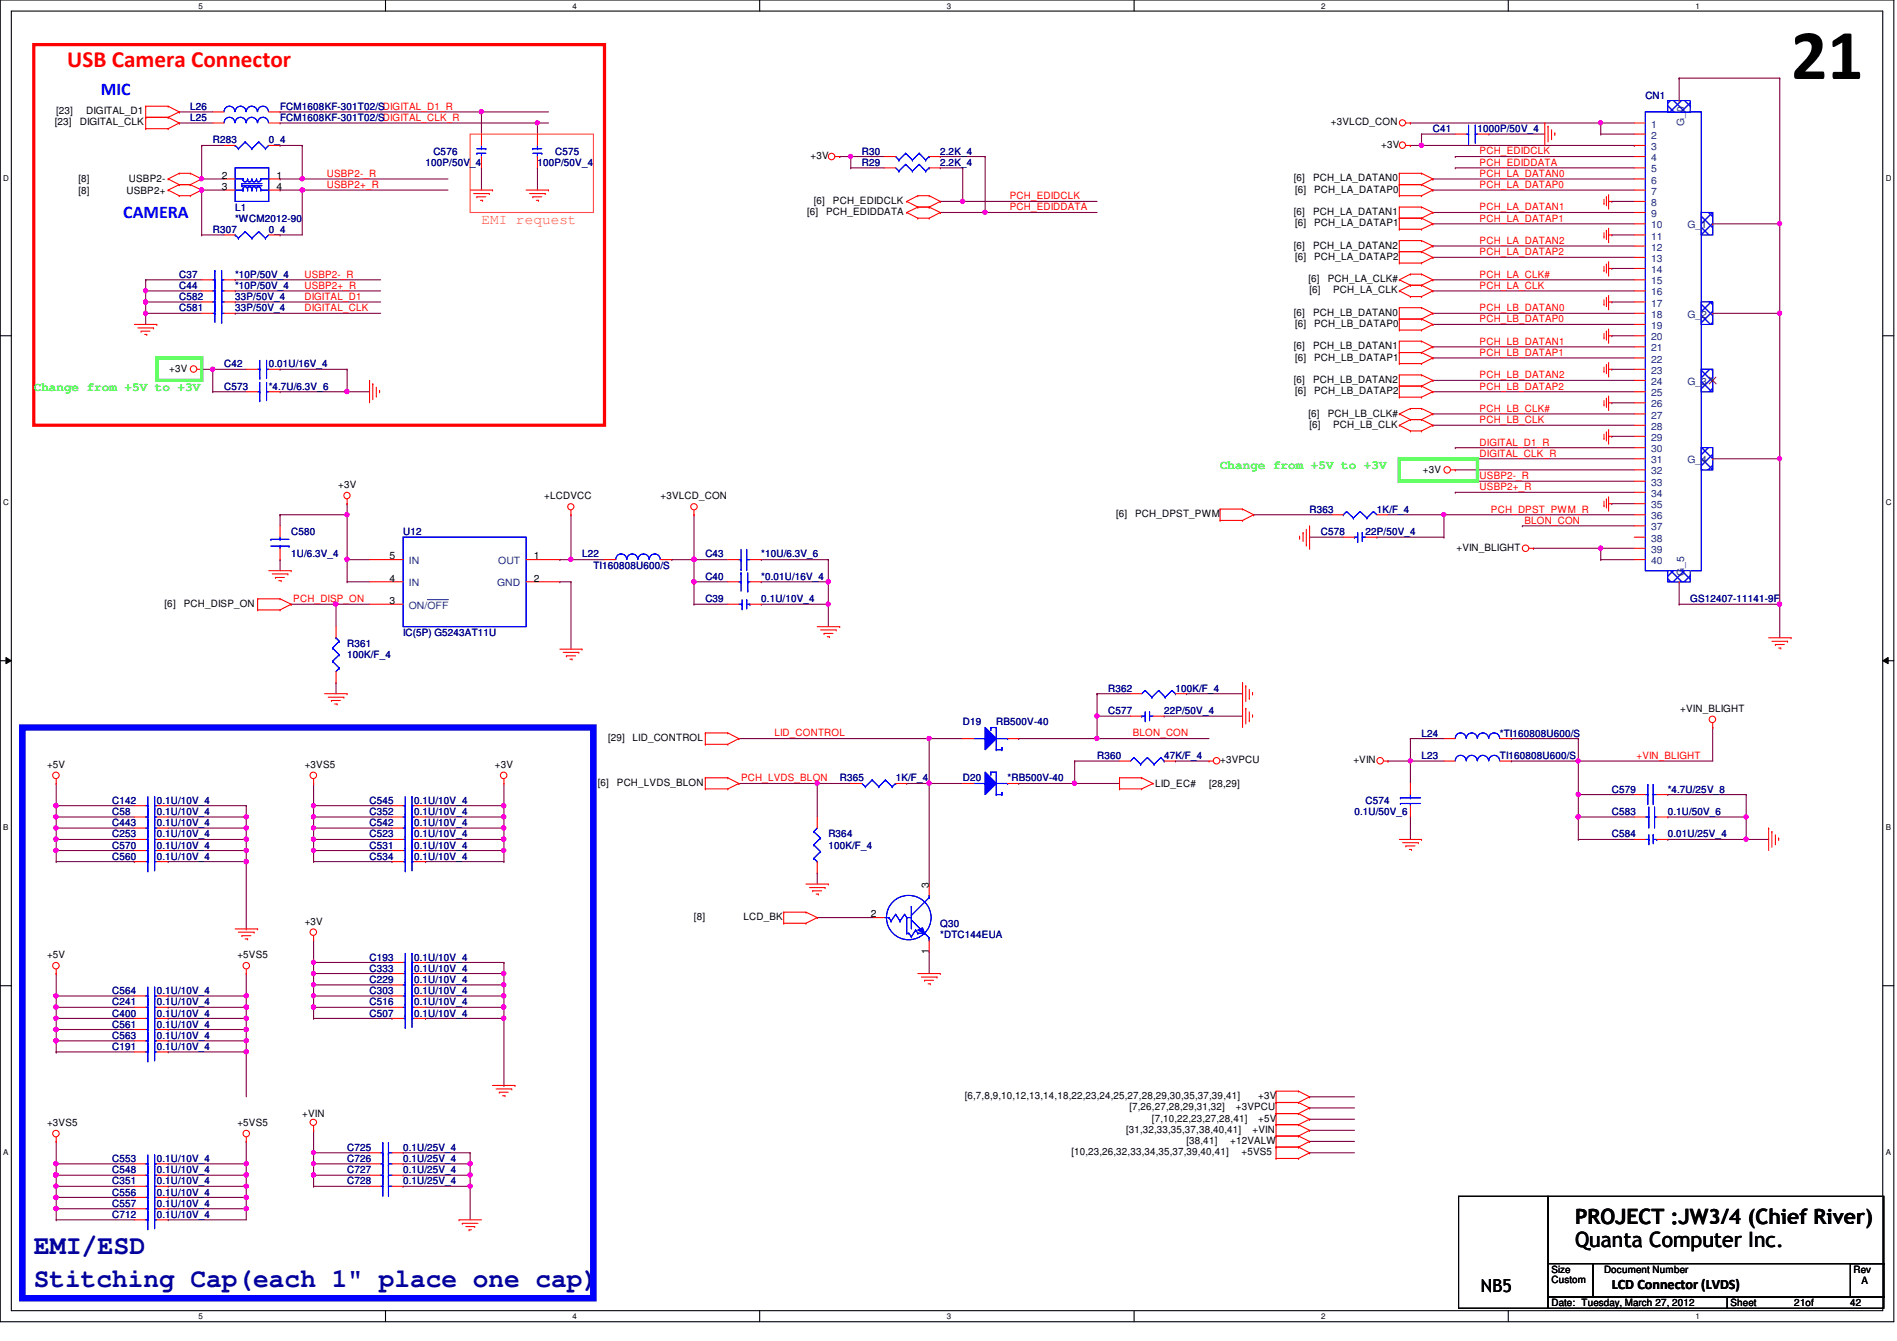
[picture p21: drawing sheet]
<svg xmlns="http://www.w3.org/2000/svg" width="297mm" height="210mm" viewBox="0 0 297 210" stroke-linecap="round" stroke-linejoin="round" font-family="sans-serif">
<defs><g id="words">
<text font-size="11.2" x="280.5" y="12.4">21</text>
<text font-size="4.2" fill="#0000a0" x="5.3" y="196.3">EMI/ESD</text>
<text font-size="4.1" fill="#0000a0" x="5.3" y="201.5">Stitching Cap(each 1&quot; place one cap)</text>
<text font-size="3.6" fill="#f00" x="10.5" y="10.5">USB Camera Connector</text>
<g font-size="3.3">
<text x="246.6" y="191.7">PROJECT :JW3/4 (Chief River)</text>
<text x="246.6" y="195.2">Quanta Computer Inc.</text>
</g>
<g font-size="2.8" fill="#00f">
<text x="15.8" y="14.9">MIC</text>
<text x="19.3" y="34.2">CAMERA</text>
</g>
<text font-size="2.8" x="231.9" y="202.4">NB5</text>
<text font-size="2.2" fill="#ff8000" x="75.4" y="35.1">EMI request</text>
<text font-size="2.2" x="252.4" y="201.9">LCD Connector (LVDS)</text>
<g font-size="1.9" fill="#0f0">
<text x="5.3" y="61.2">Change from +5V to +3V</text>
<text x="191" y="73.4">Change from +5V to +3V</text>
</g>
<g font-size="1.6">
<text x="8.8" y="17.9">[23]</text>
<text x="13.5" y="17.9">DIGITAL_D1</text>
<text x="8.6" y="19.6">[23]</text>
<text x="12.5" y="19.6">DIGITAL_CLK</text>
<text x="208.4" y="19.6">+3VLCD_CON</text>
<text x="216.3" y="23.2">+3V</text>
<text x="12.3" y="28.6">[8]</text>
<text x="20.2" y="28.6">USBP2-</text>
<text x="34.7" y="29.7">3</text>
<text x="34.7" y="28">2</text>
<text x="43.3" y="28">1</text>
<text x="43.3" y="29.7">4</text>
<text x="126.9" y="24.9">+3V</text>
<text x="202.6" y="28.4">[6]</text>
<text x="205.6" y="28.4">PCH_LA_DATAN0</text>
<text x="12.3" y="30.4">[8]</text>
<text x="19.8" y="30.4">USBP2+</text>
<text x="126.4" y="33.7">[6]</text>
<text x="127.4" y="31.9">[6]</text>
<text x="129.4" y="33.7">PCH_EDIDDATA</text>
<text x="130.4" y="31.9">PCH_EDIDCLK</text>
<text x="202.6" y="33.7">[6]</text>
<text x="202.8" y="30.2">[6]</text>
<text x="202.8" y="35.4">[6]</text>
<text x="205.6" y="33.7">PCH_LA_DATAN1</text>
<text x="205.8" y="30.2">PCH_LA_DATAP0</text>
<text x="205.8" y="35.4">PCH_LA_DATAP1</text>
<text x="202.6" y="38.9">[6]</text>
<text x="202.8" y="40.7">[6]</text>
<text x="205.6" y="38.9">PCH_LA_DATAN2</text>
<text x="205.8" y="40.7">PCH_LA_DATAP2</text>
<text x="204.9" y="44.2">[6]</text>
<text x="205.1" y="45.9">[6]</text>
<text x="207.9" y="44.2">PCH_LA_CLK#</text>
<text x="208.7" y="45.9">PCH_LA_CLK</text>
<text x="202.6" y="49.4">[6]</text>
<text x="202.8" y="51.2">[6]</text>
<text x="205.6" y="49.4">PCH_LB_DATAN0</text>
<text x="205.8" y="51.2">PCH_LB_DATAP0</text>
<text x="26.5" y="58.2">+3V</text>
<text x="202.6" y="54.7">[6]</text>
<text x="202.6" y="59.9">[6]</text>
<text x="202.8" y="56.5">[6]</text>
<text x="205.6" y="54.7">PCH_LB_DATAN1</text>
<text x="205.6" y="59.9">PCH_LB_DATAN2</text>
<text x="205.8" y="56.5">PCH_LB_DATAP1</text>
<text x="202.8" y="61.7">[6]</text>
<text x="204.9" y="65.2">[6]</text>
<text x="205.8" y="61.7">PCH_LB_DATAP2</text>
<text x="207.9" y="65.2">PCH_LB_CLK#</text>
<text x="205.1" y="67">[6]</text>
<text x="208.7" y="67">PCH_LB_CLK</text>
<text x="53" y="76.5">+3V</text>
<text x="222.8" y="74">+3V</text>
<text x="85.2" y="78.2">+LCDVCC</text>
<text x="103.4" y="78.2">+3VLCD_CON</text>
<text x="174.7" y="81">[6]</text>
<text x="177.8" y="81">PCH_DPST_PWM</text>
<text x="61" y="87.6">5</text>
<text x="83.6" y="87.6">1</text>
<text x="228" y="86.2">+VIN_BLIGHT</text>
<text x="25.8" y="95">[6]</text>
<text x="28.8" y="95">PCH_DISP_ON</text>
<text x="61" y="94.6">3</text>
<text x="61" y="91.1">4</text>
<text x="83.6" y="91.1">2</text>
<text x="263.1" y="111.5">+VIN_BLIGHT</text>
<text x="95.2" y="116">[29]</text>
<text x="99.1" y="116">LID_CONTROL</text>
<text x="191" y="119.5">+3VPCU</text>
<text x="211.9" y="119.5">+VIN</text>
<text x="7.4" y="120.3">+5V</text>
<text x="47.7" y="120.3">+3VS5</text>
<text x="77.5" y="120.3">+3V</text>
<text x="93.6" y="123.1">[6]</text>
<text x="96.6" y="123.1">PCH_LVDS_BLON</text>
<text x="180.9" y="123.2">LID_EC#</text>
<text x="189.3" y="123.2">[28,29]</text>
<text x="136.4" y="143.6">2</text>
<text x="145.5" y="139" transform="rotate(-90 145.5 139)">3</text>
<text x="47.7" y="144.8">+3V</text>
<text x="108.7" y="144.1">[8]</text>
<text x="116.4" y="144.1">LCD_BK</text>
<text x="145.5" y="149.3" transform="rotate(-90 145.5 149.3)">1</text>
<text x="7.4" y="150">+5V</text>
<text x="37.2" y="150">+5VS5</text>
<text x="151.1" y="172.1">[6,7,8,9,10,12,13,14,18,22,23,24,25,27,28,29,30,35,37,39,41]</text>
<text x="176.9" y="173.9">[7,26,27,28,29,31,32]</text>
<text x="193.5" y="173.9">+3VPCU</text>
<text x="197" y="172.1">+3V</text>
<text x="7.4" y="176.3">+3VS5</text>
<text x="37.2" y="176.3">+5VS5</text>
<text x="47.3" y="174.9">+VIN</text>
<text x="176.3" y="177.4">[31,32,33,35,37,38,40,41]</text>
<text x="180.4" y="175.6">[7,10,22,23,27,28,41]</text>
<text x="185.8" y="179.2">[38,41]</text>
<text x="192.6" y="179.2">+12VALW</text>
<text x="196.1" y="177.4">+VIN</text>
<text x="197" y="175.6">+5V</text>
<text x="167.8" y="180.9">[10,23,26,32,33,34,35,37,39,40,41]</text>
<text x="194.4" y="180.9">+5VS5</text>
<text x="242.9" y="200.9">Custom</text>
<text x="242.9" y="199.3">Size</text>
<text x="251.2" y="199.3">Document Number</text>
<text x="290.2" y="199.3">Rev</text>
<text x="291.5" y="201">A</text>
<text x="242.9" y="204.6">Date: Tuesday, March 27, 2012</text>
<text x="271" y="204.6">Sheet</text>
<text x="281" y="204.6">21of</text>
<text x="289.7" y="204.6">42</text>
</g>
<g font-size="1.6" fill="#000080">
<text x="29.8" y="17.2">L26</text>
<text x="43.9" y="17.2">FCM1608KF-301T02/SDIGITAL_D1_R</text>
<text x="257.6" y="15.5">CN1</text>
<text x="29.8" y="19">L25</text>
<text x="33.3" y="22.4">R283</text>
<text x="42.1" y="22.4">0_4</text>
<text x="43.9" y="19">FCM1608KF-301T02/SDIGITAL_CLK_R</text>
<text x="224.4" y="20.7">C41</text>
<text x="231.3" y="20.7">1000P/50V_4</text>
<text x="66.6" y="26">100P/50V_4</text>
<text x="67.9" y="24.2">C576</text>
<text x="84.2" y="26">100P/50V_4</text>
<text x="86.9" y="24.2">C575</text>
<text x="135" y="24.2">R30</text>
<text x="135" y="26">R29</text>
<text x="147.2" y="24.2">2.2K_4</text>
<text x="147.2" y="26">2.2K_4</text>
<text x="36.8" y="33">L1</text>
<text x="36.8" y="34.7">*WCM2012-90</text>
<text x="33.3" y="36.5">R307</text>
<text x="42.1" y="36.5">0_4</text>
<text x="28.1" y="43.5">C37</text>
<text x="28.1" y="45.3">C44</text>
<text x="28.1" y="47">C582</text>
<text x="36.8" y="43.5">*10P/50V_4</text>
<text x="36.8" y="45.3">*10P/50V_4</text>
<text x="36.8" y="47">33P/50V_4</text>
<text x="28.1" y="48.7">C581</text>
<text x="36.8" y="48.7">33P/50V_4</text>
<text x="35.1" y="57.5">C42</text>
<text x="42.1" y="57.5">0.01U/16V_4</text>
<text x="35.1" y="61">C573</text>
<text x="42.1" y="61">*4.7U/6.3V_6</text>
<text x="45.6" y="83.8">C580</text>
<text x="63.1" y="83.8">U12</text>
<text x="205.1" y="80.3">R363</text>
<text x="206.8" y="83.8">C578</text>
<text x="213.8" y="83.8">22P/50V_4</text>
<text x="215.6" y="80.3">1K/F_4</text>
<text x="45.6" y="87.3">1U/6.3V_4</text>
<text x="91.1" y="87.3">L22</text>
<text x="92.9" y="89.1">TI160808U600/S</text>
<text x="110.4" y="87.3">C43</text>
<text x="119.2" y="87.3">*10U/6.3V_6</text>
<text x="110.4" y="90.8">C40</text>
<text x="110.4" y="94.3">C39</text>
<text x="119.2" y="90.8">*0.01U/16V_4</text>
<text x="119.2" y="94.3">0.1U/10V_4</text>
<text x="264.7" y="94.3">GS12407-11141-9F</text>
<text x="54.4" y="101.3">R361</text>
<text x="63.1" y="99.6">IC(5P) G5243AT11U</text>
<text x="54.4" y="103.1">100K/F_4</text>
<text x="150.7" y="113.6">D19</text>
<text x="156" y="113.6">RB500V-40</text>
<text x="173.5" y="111.8">C577</text>
<text x="173.5" y="108.3">R362</text>
<text x="182.3" y="111.8">22P/50V_4</text>
<text x="184.1" y="108.3">100K/F_4</text>
<text x="171.8" y="118.8">R360</text>
<text x="182.3" y="118.8">47K/F_4</text>
<text x="222.6" y="118.8">L23</text>
<text x="222.6" y="115.4">L24</text>
<text x="234.9" y="118.8">TI160808U600/S</text>
<text x="234.9" y="115.4">*TI160808U600/S</text>
<text x="17.6" y="125.9">C142</text>
<text x="24.5" y="125.9">0.1U/10V_4</text>
<text x="57.9" y="125.9">C545</text>
<text x="64.9" y="125.9">0.1U/10V_4</text>
<text x="131.5" y="122.3">R365</text>
<text x="140.2" y="122.3">1K/F_4</text>
<text x="150.7" y="122.3">D20</text>
<text x="157.8" y="122.3">*RB500V-40</text>
<text x="213.8" y="125.9">C574</text>
<text x="252.4" y="124.1">C579</text>
<text x="261.2" y="124.1">*4.7U/25V_8</text>
<text x="17.6" y="127.6">C58</text>
<text x="17.6" y="129.4">C443</text>
<text x="17.6" y="131.1">C253</text>
<text x="24.5" y="127.6">0.1U/10V_4</text>
<text x="24.5" y="129.4">0.1U/10V_4</text>
<text x="24.5" y="131.1">0.1U/10V_4</text>
<text x="57.9" y="127.6">C352</text>
<text x="57.9" y="129.4">C542</text>
<text x="57.9" y="131.1">C523</text>
<text x="64.9" y="127.6">0.1U/10V_4</text>
<text x="64.9" y="129.4">0.1U/10V_4</text>
<text x="64.9" y="131.1">0.1U/10V_4</text>
<text x="129.7" y="131.1">R364</text>
<text x="212.1" y="127.6">0.1U/50V_6</text>
<text x="252.4" y="131.1">C584</text>
<text x="252.4" y="127.6">C583</text>
<text x="261.2" y="131.1">0.01U/25V_4</text>
<text x="261.2" y="127.6">0.1U/50V_6</text>
<text x="17.6" y="132.9">C570</text>
<text x="17.6" y="134.6">C560</text>
<text x="24.5" y="132.9">0.1U/10V_4</text>
<text x="24.5" y="134.6">0.1U/10V_4</text>
<text x="57.9" y="132.9">C531</text>
<text x="57.9" y="134.6">C534</text>
<text x="64.9" y="132.9">0.1U/10V_4</text>
<text x="64.9" y="134.6">0.1U/10V_4</text>
<text x="129.7" y="132.9">100K/F_4</text>
<text x="147.2" y="145.1">Q30</text>
<text x="147.2" y="146.9">*DTC144EUA</text>
<text x="17.6" y="155.7">C564</text>
<text x="24.5" y="155.7">0.1U/10V_4</text>
<text x="57.9" y="150.4">C193</text>
<text x="57.9" y="152.1">C333</text>
<text x="57.9" y="153.9">C229</text>
<text x="57.9" y="155.7">C303</text>
<text x="64.9" y="150.4">0.1U/10V_4</text>
<text x="64.9" y="152.1">0.1U/10V_4</text>
<text x="64.9" y="153.9">0.1U/10V_4</text>
<text x="64.9" y="155.7">0.1U/10V_4</text>
<text x="17.6" y="157.4">C241</text>
<text x="17.6" y="159.2">C400</text>
<text x="17.6" y="160.9">C561</text>
<text x="24.5" y="157.4">0.1U/10V_4</text>
<text x="24.5" y="159.2">0.1U/10V_4</text>
<text x="24.5" y="160.9">0.1U/10V_4</text>
<text x="57.9" y="157.4">C516</text>
<text x="57.9" y="159.2">C507</text>
<text x="64.9" y="157.4">0.1U/10V_4</text>
<text x="64.9" y="159.2">0.1U/10V_4</text>
<text x="17.6" y="162.6">C563</text>
<text x="17.6" y="164.4">C191</text>
<text x="24.5" y="162.6">0.1U/10V_4</text>
<text x="24.5" y="164.4">0.1U/10V_4</text>
<text x="17.6" y="181.9">C553</text>
<text x="17.6" y="183.7">C548</text>
<text x="17.6" y="185.5">C351</text>
<text x="24.5" y="181.9">0.1U/10V_4</text>
<text x="24.5" y="183.7">0.1U/10V_4</text>
<text x="24.5" y="185.5">0.1U/10V_4</text>
<text x="54.4" y="180.2">C725</text>
<text x="54.4" y="183.7">C727</text>
<text x="54.4" y="181.9">C726</text>
<text x="54.4" y="185.5">C728</text>
<text x="63.1" y="180.2">0.1U/25V_4</text>
<text x="63.1" y="183.7">0.1U/25V_4</text>
<text x="63.1" y="181.9">0.1U/25V_4</text>
<text x="63.1" y="185.5">0.1U/25V_4</text>
<text x="17.6" y="187.2">C556</text>
<text x="17.6" y="188.9">C557</text>
<text x="17.6" y="190.7">C712</text>
<text x="24.5" y="187.2">0.1U/10V_4</text>
<text x="24.5" y="188.9">0.1U/10V_4</text>
<text x="24.5" y="190.7">0.1U/10V_4</text>
</g>
<g font-size="1.6" fill="#004080">
<text x="258.5" y="20">1</text>
<text x="258.5" y="23.5">3</text>
<text x="258.5" y="21.7">2</text>
<text x="263.7" y="19.7" transform="rotate(-90 263.7 19.7)">G_0</text>
<text x="258.5" y="27">5</text>
<text x="258.5" y="25.2">4</text>
<text x="258.5" y="28.7">6</text>
<text x="258.5" y="30.5">7</text>
<text x="258.5" y="34">9</text>
<text x="258.5" y="32.3">8</text>
<text x="258.5" y="35.8">10</text>
<text x="264.2" y="35.8">G_1</text>
<text x="258.5" y="37.5">11</text>
<text x="258.5" y="41">13</text>
<text x="258.5" y="39.2">12</text>
<text x="258.5" y="44.5">15</text>
<text x="258.5" y="42.8">14</text>
<text x="258.5" y="46.3">16</text>
<text x="258.5" y="48">17</text>
<text x="258.5" y="51.5">19</text>
<text x="258.5" y="49.8">18</text>
<text x="258.5" y="53.3">20</text>
<text x="264.2" y="49.8">G_2</text>
<text x="258.5" y="55">21</text>
<text x="258.5" y="58.5">23</text>
<text x="258.5" y="56.8">22</text>
<text x="258.5" y="62.1">25</text>
<text x="258.5" y="65.5">27</text>
<text x="258.5" y="60.3">24</text>
<text x="258.5" y="63.8">26</text>
<text x="264.2" y="60.3">G_3</text>
<text x="258.5" y="69">29</text>
<text x="258.5" y="67.3">28</text>
<text x="258.5" y="70.8">30</text>
<text x="258.5" y="72.6">31</text>
<text x="258.5" y="74.3">32</text>
<text x="258.5" y="76.1">33</text>
<text x="258.5" y="77.8">34</text>
<text x="264.2" y="72.6">G_4</text>
<text x="258.5" y="79.6">35</text>
<text x="258.5" y="81.3">36</text>
<text x="258.5" y="83.1">37</text>
<text x="64" y="88.3">IN</text>
<text x="78" y="88.3">OUT</text>
<text x="258.5" y="84.8">38</text>
<text x="258.5" y="86.6">39</text>
<text x="258.5" y="88.3">40</text>
<text x="64" y="95.3">ON/OFF</text>
<text x="64" y="91.8">IN</text>
<text x="77.8" y="91.8">GND</text>
<text x="263.7" y="90.2" transform="rotate(-90 263.7 90.2)">G_5</text>
</g>
<g font-size="1.6" fill="#f00">
<text x="51.2" y="27.7">USBP2-_R</text>
<text x="51.2" y="29.4">USBP2+_R</text>
<text x="231.7" y="26">PCH_EDIDDATA</text>
<text x="231.7" y="24.2">PCH_EDIDCLK</text>
<text x="231.7" y="27.7">PCH_LA_DATAN0</text>
<text x="231.7" y="29.4">PCH_LA_DATAP0</text>
<text x="158.1" y="31.2">PCH_EDIDCLK</text>
<text x="158.1" y="32.9">PCH_EDIDDATA</text>
<text x="231.7" y="32.9">PCH_LA_DATAN1</text>
<text x="231.7" y="34.7">PCH_LA_DATAP1</text>
<text x="231.7" y="38.2">PCH_LA_DATAN2</text>
<text x="231.7" y="40">PCH_LA_DATAP2</text>
<text x="47.7" y="46.9">DIGITAL_D1</text>
<text x="47.7" y="43.5">USBP2-_R</text>
<text x="47.7" y="45.2">USBP2+_R</text>
<text x="231.7" y="43.5">PCH_LA_CLK#</text>
<text x="231.7" y="45.2">PCH_LA_CLK</text>
<text x="47.7" y="48.7">DIGITAL_CLK</text>
<text x="231.7" y="54">PCH_LB_DATAN1</text>
<text x="231.7" y="48.7">PCH_LB_DATAN0</text>
<text x="231.7" y="50.5">PCH_LB_DATAP0</text>
<text x="231.7" y="59.2">PCH_LB_DATAN2</text>
<text x="231.7" y="55.7">PCH_LB_DATAP1</text>
<text x="231.7" y="61">PCH_LB_DATAP2</text>
<text x="231.7" y="64.5">PCH_LB_CLK#</text>
<text x="231.7" y="66.3">PCH_LB_CLK</text>
<text x="231.7" y="71.5">DIGITAL_CLK_R</text>
<text x="231.7" y="69.8">DIGITAL_D1_R</text>
<text x="231.7" y="75">USBP2-_R</text>
<text x="231.7" y="76.8">USBP2+_R</text>
<text x="233.5" y="80.3">PCH_DPST_PWM_R</text>
<text x="238.7" y="82">BLON_CON</text>
<text x="45.9" y="94.3">PCH_DISP_ON</text>
<text x="121.3" y="115.3">LID_CONTROL</text>
<text x="177.4" y="115.3">BLON_CON</text>
<text x="256.2" y="118.8">+VIN_BLIGHT</text>
<text x="116" y="122.3">PCH_LVDS_BLON</text>
</g>
<g font-size="1.3">
<text x="31.1" y="1.4">5</text>
<text x="89.7" y="1.4">4</text>
<text x="148.2" y="1.4">3</text>
<text x="206.9" y="1.4">2</text>
<text x="265.5" y="1.4">1</text>
<text x=".5" y="28.3">D</text>
<text x="295.3" y="28.3">D</text>
<text x=".5" y="79.1">C</text>
<text x="295.3" y="79.1">C</text>
<text x=".5" y="130">B</text>
<text x="295.3" y="130">B</text>
<text x=".5" y="180.9">A</text>
<text x="295.3" y="180.9">A</text>
<text x="31.1" y="206.6">5</text>
<text x="89.7" y="206.6">4</text>
<text x="148.2" y="206.6">3</text>
<text x="206.9" y="206.6">2</text>
<text x="265.5" y="206.6">1</text>
</g>
</g></defs>
<path d="M0 0h296.5v207h-296.5zM1.8 1.7h293v203.5h-293z" fill="none" stroke="#000" stroke-width=".17"/>
<g fill="#fff">
<path d="M31.1 .2h.6v1.4h-.6z"/>
<path d="M31.1 205.4h.6v1.4h-.6z"/>
</g>
<path d="M60.4 0v1.7M60.4 205.2v1.8" fill="none" stroke="#000" stroke-width=".17"/>
<g fill="#fff">
<path d="M89.7 .2h.6v1.4h-.6z"/>
<path d="M89.7 205.4h.6v1.4h-.6z"/>
</g>
<path d="M119 0v1.7M119 205.2v1.8" fill="none" stroke="#000" stroke-width=".17"/>
<g fill="#fff">
<path d="M148.2 .2h.7v1.4h-.7z"/>
<path d="M148.2 205.4h.7v1.4h-.7z"/>
</g>
<path d="M177.6 0v1.7M177.6 205.2v1.8" fill="none" stroke="#000" stroke-width=".17"/>
<g fill="#fff">
<path d="M206.9 .2h.7v1.4h-.7z"/>
<path d="M206.9 205.4h.7v1.4h-.7z"/>
</g>
<path d="M236.2 0v1.7M236.2 205.2v1.8" fill="none" stroke="#000" stroke-width=".17"/>
<g fill="#fff">
<path d="M265.5 .2h.6v1.4h-.6z"/>
<path d="M265.5 205.4h.6v1.4h-.6z"/>
<path d="M.5 27.1h.9v1.4h-.9z"/>
<path d="M295.3 27.1h.9v1.4h-.9z"/>
<path d="M.5 78h.9v1.4h-.9z"/>
<path d="M295.3 78h.9v1.4h-.9z"/>
</g>
<path d="M0 52.6h1.8M294.8 52.6h1.7" fill="none" stroke="#000" stroke-width=".17"/>
<g fill="#fff">
<path d="M.5 128.9h.8v1.4h-.8z"/>
<path d="M295.3 128.9h.8v1.4h-.8z"/>
</g>
<path d="M0 103.5h1.8M294.8 103.5h1.7" fill="none" stroke="#000" stroke-width=".17"/>
<path d="M.9 103l.9 .5-.9 .4zM294.8 103.5l.9-.5v.9z" fill="#000"/>
<path d="M.9 103l.9 .5-.9 .4zM294.8 103.5l.9-.5v.9z" fill="none" stroke="#000" stroke-width=".16"/>
<g fill="#fff">
<path d="M.5 179.7h.8v1.4h-.8z"/>
<path d="M295.3 179.7h.8v1.4h-.8z"/>
</g>
<path d="M0 154.3h1.8M294.8 154.3h1.7" fill="none" stroke="#000" stroke-width=".17"/>
<path d="M262.9 12.2h.1M262.9 12.2v3.5M262.9 12.2h15.8M278.7 12.2h.1M278.7 12.2v22.9h-10.5M268.2 35.1h.1M262.9 94.6h.1M262.9 94.6h15.8M278.7 94.6h.1M278.7 94.6v5.3" fill="none" stroke="#800040" stroke-width=".17"/>
<circle cx="278.7" cy="94.6" r=".32" fill="#f0f"/>
<circle cx="278.7" cy="94.6" r=".32" fill="none" stroke="#f0f" stroke-width=".17"/>
<path d="M133.2 26.3h.1M133.2 26.3h5.3M150.7 31.5h.1M150.7 31.5h21.1M262.9 91.1h.1M262.9 91.1v3.5" fill="none" stroke="#800040" stroke-width=".17"/>
<circle cx="150.7" cy="31.5" r=".32" fill="#f0f"/>
<circle cx="150.7" cy="31.5" r=".32" fill="none" stroke="#f0f" stroke-width=".17"/>
<path d="M154.3 33.3h.1M154.3 33.3h17.5" fill="none" stroke="#800040" stroke-width=".17"/>
<circle cx="154.2" cy="33.2" r=".32" fill="#f0f"/>
<circle cx="154.2" cy="33.2" r=".32" fill="none" stroke="#f0f" stroke-width=".17"/>
<g fill="none" stroke="#800040" stroke-width=".17">
<path d="M250.7 19.3h.1M250.7 19.3h5.2M131.5 24.5h.1M131.5 24.5h1.7M133.2 24.5h.1M133.2 24.5v1.8M147.2 26.3h.1M147.2 31.5h.1M147.2 26.3h3.5M150.7 26.3h.1M150.7 26.3v5.2h-3.5M233.1 21h.1"/>
<path d="M233.1 21h8.8M268.2 71.8h.1M268.2 71.8h10.5M278.7 71.8h.1M278.7 71.8v22.8"/>
</g>
<circle cx="278.7" cy="71.8" r=".32" fill="#f0f"/>
<circle cx="278.7" cy="71.8" r=".32" fill="none" stroke="#f0f" stroke-width=".17"/>
<path d="M220.8 19.3h.1M220.8 19.3h29.9M147.2 24.5h.1M147.2 33.3h.1M147.2 24.5h7.1M154.3 24.5h.1M154.3 24.5v8.8h-7.1" fill="none" stroke="#800040" stroke-width=".17"/>
<circle cx="250.6" cy="19.2" r=".32" fill="#f0f"/>
<circle cx="250.6" cy="19.2" r=".32" fill="none" stroke="#f0f" stroke-width=".17"/>
<path d="M278.7 49.1h.1M278.7 49.1v22.7" fill="none" stroke="#800040" stroke-width=".17"/>
<circle cx="278.7" cy="49" r=".32" fill="#f0f"/>
<circle cx="278.7" cy="49" r=".32" fill="none" stroke="#f0f" stroke-width=".17"/>
<path d="M250.7 19.3h.1M250.7 19.3v1.7M133.2 24.5h.1M133.2 24.5h5.3M220.8 22.8h.1M220.8 22.8h1.8M250.7 21h.1M250.7 21h5.2" fill="none" stroke="#800040" stroke-width=".17"/>
<circle cx="133.2" cy="24.5" r=".32" fill="#f0f"/>
<circle cx="133.2" cy="24.5" r=".32" fill="none" stroke="#f0f" stroke-width=".17"/>
<path d="M222.6 21h.1M222.6 21h5.3M222.6 21v1.8M250.7 87.6h.1M250.7 85.9h.1M250.7 87.6h5.2M250.7 85.9h5.2" fill="none" stroke="#800040" stroke-width=".17"/>
<circle cx="250.6" cy="85.8" r=".32" fill="#f0f"/>
<circle cx="250.6" cy="85.8" r=".32" fill="none" stroke="#f0f" stroke-width=".17"/>
<g fill="none" stroke="#800040" stroke-width=".17">
<path d="M47.3 28h.1M47.3 29.8h.1M47.3 28h22.8M47.3 29.8h22.8M240.1 85.9h.1M240.1 85.9h10.6M250.7 85.9h.1M250.7 85.9v1.7M205.1 175.3h.1M205.1 173.5h.1M205.1 171.7h.1M205.1 177h.1"/>
<path d="M205.1 175.3h7M205.1 173.5h7M205.1 171.7h7M205.1 177h7"/>
</g>
<circle cx="47.3" cy="29.8" r=".34" fill="#f0f"/>
<circle cx="47.3" cy="29.8" r=".34" fill="none" stroke="#f0f" stroke-width=".17"/>
<path d="M84.2 19.3h.1M84.2 19.3h1.7M31.6 29.8h.1M31.6 28h.1M31.6 29.8h3.5M31.6 28h3.5" fill="none" stroke="#800040" stroke-width=".17"/>
<circle cx="84.1" cy="19.2" r=".32" fill="#f0f"/>
<circle cx="84.1" cy="19.2" r=".32" fill="none" stroke="#f0f" stroke-width=".17"/>
<path d="M75.4 17.5h.1M75.4 17.5h10.5" fill="none" stroke="#800040" stroke-width=".17"/>
<circle cx="75.4" cy="17.5" r=".33" fill="#f0f"/>
<circle cx="75.4" cy="17.5" r=".33" fill="none" stroke="#f0f" stroke-width=".17"/>
<path d="M28.1 19.3h.1M28.1 17.5h.1M28.1 19.3h5.2M28.1 17.5h5.2M22.8 43.8h.1M22.8 45.6h.1M22.8 43.8v1.8M22.8 45.6h8.8M54.4 57.8h.1M54.4 57.8v3.5" fill="none" stroke="#800040" stroke-width=".17"/>
<circle cx="22.8" cy="45.5" r=".32" fill="#f0f"/>
<circle cx="22.8" cy="45.5" r=".32" fill="none" stroke="#f0f" stroke-width=".17"/>
<path d="M22.8 47.3h.1M22.8 47.3h8.8M33.3 57.8h.1M33.3 57.8h5.3M33.3 57.8v3.5M36.8 49.1h.1M36.8 49.1h22.8M33.3 61.3h.1M33.3 61.3h5.3" fill="none" stroke="#800040" stroke-width=".17"/>
<circle cx="22.8" cy="47.3" r=".33" fill="#f0f"/>
<circle cx="22.8" cy="47.3" r=".33" fill="none" stroke="#f0f" stroke-width=".17"/>
<path d="M22.8 49.1h.1M22.8 49.1v1.7M54.4 61.3h.1M54.4 61.3h3.5" fill="none" stroke="#800040" stroke-width=".17"/>
<circle cx="54.3" cy="61.3" r=".33" fill="#f0f"/>
<circle cx="54.3" cy="61.3" r=".33" fill="none" stroke="#f0f" stroke-width=".17"/>
<path d="M22.8 47.3h.1M22.8 49.1h.1M22.8 47.3v1.8M22.8 49.1h8.8" fill="none" stroke="#800040" stroke-width=".17"/>
<circle cx="22.8" cy="49" r=".32" fill="#f0f"/>
<circle cx="22.8" cy="49" r=".32" fill="none" stroke="#f0f" stroke-width=".17"/>
<path d="M22.8 43.8h.1M22.8 45.6h.1M22.8 43.8h8.8M22.8 45.6v1.7M31.6 57.8h.1M31.6 57.8h1.7M36.8 47.3h.1M36.8 47.3h22.8M43.9 57.8h.1M43.9 57.8h10.5" fill="none" stroke="#800040" stroke-width=".17"/>
<circle cx="33.3" cy="57.8" r=".32" fill="#f0f"/>
<circle cx="33.3" cy="57.8" r=".32" fill="none" stroke="#f0f" stroke-width=".17"/>
<g fill="none" stroke="#800040" stroke-width=".17">
<path d="M36.8 43.8h.1M36.8 45.6h.1M36.8 43.8h22.8M36.8 45.6h22.8M43.9 61.3h.1M43.9 61.3h10.5M247.1 124.4h.1M247.1 124.4h8.8M261.2 124.4h.1M261.2 131.4h.1M261.2 124.4h12.2M261.2 131.4h15.7"/>
<path d="M273.4 131.4h.1M273.4 127.9h.1M273.4 127.9v3.5"/>
</g>
<circle cx="273.4" cy="131.4" r=".33" fill="#f0f"/>
<circle cx="273.4" cy="131.4" r=".33" fill="none" stroke="#f0f" stroke-width=".17"/>
<path d="M261.2 127.9h.1M261.2 127.9h12.2" fill="none" stroke="#800040" stroke-width=".17"/>
<circle cx="273.4" cy="127.9" r=".32" fill="#f0f"/>
<circle cx="273.4" cy="127.9" r=".32" fill="none" stroke="#f0f" stroke-width=".17"/>
<path d="M220.8 119.2h.1M220.8 119.2h5.3M247.1 119.2h.1M247.1 119.2v5.2M247.1 131.4h.1M247.1 131.4h8.8M273.4 124.4h.1M273.4 124.4v3.5" fill="none" stroke="#800040" stroke-width=".17"/>
<circle cx="220.8" cy="119.1" r=".32" fill="#f0f"/>
<circle cx="220.8" cy="119.1" r=".32" fill="none" stroke="#f0f" stroke-width=".17"/>
<path d="M220.8 119.2h.1M220.8 119.2v3.5M247.1 119.2h.1M247.1 119.2h21.1M220.8 127.9h.1M220.8 127.9v3.5" fill="none" stroke="#800040" stroke-width=".17"/>
<circle cx="247.1" cy="119.1" r=".32" fill="#f0f"/>
<circle cx="247.1" cy="119.1" r=".32" fill="none" stroke="#f0f" stroke-width=".17"/>
<path d="M247.1 124.4h.1M247.1 124.4v3.5" fill="none" stroke="#800040" stroke-width=".17"/>
<circle cx="247.1" cy="127.9" r=".32" fill="#f0f"/>
<circle cx="247.1" cy="127.9" r=".32" fill="none" stroke="#f0f" stroke-width=".17"/>
<circle cx="247.1" cy="124.4" r=".32" fill="#f0f"/>
<circle cx="247.1" cy="124.4" r=".32" fill="none" stroke="#f0f" stroke-width=".17"/>
<path d="M217.3 119.2h.1M217.3 119.2h3.5M236.6 119.2h.1M236.6 119.2h10.5M268.2 113.9h.1M268.2 113.9v5.3M247.1 127.9h.1M247.1 127.9h8.8" fill="none" stroke="#800040" stroke-width=".17"/>
<circle cx="247.1" cy="127.9" r=".32" fill="#f0f"/>
<circle cx="247.1" cy="127.9" r=".32" fill="none" stroke="#f0f" stroke-width=".17"/>
<g fill="none" stroke="#800040" stroke-width=".17">
<path d="M115.7 115.7h.1M115.7 115.7h29.8M128 122.7h.1M128 122.7h5.2M142 122.7h.1M142 122.7h3.5M168.3 122.7h.1M168.3 122.7h7M247.1 127.9h.1M247.1 127.9v3.5M128 143.7h.1M128 143.7h8.7"/>
<path d="M145.5 149h.1M145.5 149v3.4"/>
</g>
<circle cx="168.2" cy="122.6" r=".33" fill="#f0f"/>
<circle cx="168.2" cy="122.6" r=".33" fill="none" stroke="#f0f" stroke-width=".17"/>
<path d="M145.5 115.7h.1M145.5 115.7h5.2M145.5 122.7h.1M145.5 122.7h5.2M159.5 122.7h.1M159.5 122.7h8.8" fill="none" stroke="#800040" stroke-width=".17"/>
<circle cx="145.5" cy="115.6" r=".32" fill="#f0f"/>
<circle cx="145.5" cy="115.6" r=".32" fill="none" stroke="#f0f" stroke-width=".17"/>
<path d="M171.8 115.7h.1M171.8 115.7h17.5" fill="none" stroke="#800040" stroke-width=".17"/>
<circle cx="171.8" cy="115.6" r=".32" fill="#f0f"/>
<circle cx="171.8" cy="115.6" r=".32" fill="none" stroke="#f0f" stroke-width=".17"/>
<g fill="none" stroke="#800040" stroke-width=".17">
<path d="M145.5 115.7h.1M145.5 115.7v7M159.5 115.7h.1M159.5 115.7h12.3M168.3 119.2h.1M168.3 119.2h7M168.3 119.2v3.5M171.8 108.6h.1M171.8 112.1h.1M171.8 108.6h5.2M171.8 112.1h5.2M184.1 119.2h.1"/>
<path d="M184.1 119.2h5.2"/>
</g>
<circle cx="171.8" cy="112.1" r=".32" fill="#f0f"/>
<circle cx="171.8" cy="112.1" r=".32" fill="none" stroke="#f0f" stroke-width=".17"/>
<path d="M171.8 108.6h.1M171.8 108.6v3.5M182.3 112.1h.1M182.3 112.1h12.3M185.8 108.6h.1M185.8 108.6h8.8M128 122.7h.1M128 122.7v5.2" fill="none" stroke="#800040" stroke-width=".17"/>
<circle cx="127.9" cy="122.6" r=".33" fill="#f0f"/>
<circle cx="127.9" cy="122.6" r=".33" fill="none" stroke="#f0f" stroke-width=".17"/>
<path d="M171.8 112.1h.1M171.8 112.1v3.6M115.7 122.7h.1M115.7 122.7h12.3" fill="none" stroke="#800040" stroke-width=".17"/>
<circle cx="171.8" cy="112.1" r=".32" fill="#f0f"/>
<circle cx="171.8" cy="112.1" r=".32" fill="none" stroke="#f0f" stroke-width=".17"/>
<path d="M145.5 122.7h.1M145.5 122.7v15.7" fill="none" stroke="#800040" stroke-width=".17"/>
<circle cx="145.5" cy="122.6" r=".33" fill="#f0f"/>
<circle cx="145.5" cy="122.6" r=".33" fill="none" stroke="#f0f" stroke-width=".17"/>
<g fill="none" stroke="#800040" stroke-width=".17">
<path d="M43.9 17.5h.1M43.9 19.3h.1M43.9 17.5h31.5M43.9 19.3h40.3M75.4 17.5h.1M75.4 17.5v3.5M84.2 19.3h.1M84.2 19.3v1.7M75.4 26.3h.1M75.4 26.3v3.5M84.2 26.3h.1M84.2 26.3v3.5"/>
<path d="M89.4 80.6h.1M89.4 87.6h.1M89.4 80.6v7M89.4 87.6h5.3M128 136.7h.1M128 136.7v1.7M205.1 178.7h.1M205.1 178.7h7M205.1 180.5h.1M205.1 180.5h7"/>
</g>
<circle cx="89.4" cy="87.6" r=".33" fill="#f0f"/>
<circle cx="89.4" cy="87.6" r=".33" fill="none" stroke="#f0f" stroke-width=".17"/>
<path d="M52.6 94.6h.1M52.6 94.6v3.5" fill="none" stroke="#800040" stroke-width=".17"/>
<circle cx="52.6" cy="94.6" r=".33" fill="#f0f"/>
<circle cx="52.6" cy="94.6" r=".33" fill="none" stroke="#f0f" stroke-width=".17"/>
<path d="M43.9 87.6h.1M43.9 87.6v1.8M45.6 94.6h.1M45.6 94.6h7M54.4 87.6h.1M54.4 87.6v3.5" fill="none" stroke="#800040" stroke-width=".17"/>
<circle cx="54.3" cy="87.6" r=".33" fill="#f0f"/>
<circle cx="54.3" cy="87.6" r=".33" fill="none" stroke="#f0f" stroke-width=".17"/>
<g fill="none" stroke="#800040" stroke-width=".17">
<path d="M54.4 78.9h.1M54.4 78.9v8.7M43.9 80.6h.1M43.9 80.6h10.5M43.9 80.6v1.7M52.6 94.6h.1M52.6 94.6h5.3M54.4 91.1h.1M54.4 87.6h.1M54.4 80.6h.1M54.4 91.1h3.5M54.4 87.6h3.5"/>
<path d="M87.7 91.1h.1M87.7 91.1h1.7M89.4 91.1h.1M89.4 91.1v10.5M52.6 106.9h.1M52.6 106.9v1.7"/>
</g>
<circle cx="54.3" cy="80.6" r=".32" fill="#f0f"/>
<circle cx="54.3" cy="80.6" r=".32" fill="none" stroke="#f0f" stroke-width=".17"/>
<path d="M108.7 87.6h.1M108.7 94.6h.1M108.7 87.6h5.3M108.7 94.6h5.3M119.2 87.6h.1M119.2 94.6h.1M119.2 87.6h10.5M119.2 94.6h10.5" fill="none" stroke="#800040" stroke-width=".17"/>
<circle cx="129.7" cy="94.6" r=".32" fill="#f0f"/>
<circle cx="129.7" cy="94.6" r=".32" fill="none" stroke="#f0f" stroke-width=".17"/>
<path d="M129.7 91.1h.1M129.7 91.1v3.5" fill="none" stroke="#800040" stroke-width=".17"/>
<circle cx="129.7" cy="91.1" r=".33" fill="#f0f"/>
<circle cx="129.7" cy="91.1" r=".33" fill="none" stroke="#f0f" stroke-width=".17"/>
<path d="M108.7 87.6h.1M108.7 87.6v3.5" fill="none" stroke="#800040" stroke-width=".17"/>
<circle cx="108.7" cy="87.6" r=".34" fill="#f0f"/>
<circle cx="108.7" cy="87.6" r=".34" fill="none" stroke="#f0f" stroke-width=".17"/>
<path d="M108.7 91.1h.1M108.7 91.1h5.3" fill="none" stroke="#800040" stroke-width=".17"/>
<circle cx="108.7" cy="91.1" r=".34" fill="#f0f"/>
<circle cx="108.7" cy="91.1" r=".34" fill="none" stroke="#f0f" stroke-width=".17"/>
<path d="M105.2 87.6h.1M108.7 91.1h.1M108.7 80.6h.1M108.7 80.6v7h-3.5M108.7 91.1v3.5M129.7 94.6h.1M129.7 94.6v3.5" fill="none" stroke="#800040" stroke-width=".17"/>
<circle cx="108.7" cy="87.6" r=".34" fill="#f0f"/>
<circle cx="108.7" cy="87.6" r=".34" fill="none" stroke="#f0f" stroke-width=".17"/>
<g fill="none" stroke="#800040" stroke-width=".17">
<path d="M278.7 35.1h.1M278.7 35.1v14M268.2 49.1h10.5M278.7 49.1h.1M87.7 87.6h.1M87.7 87.6h1.7M119.2 91.1h.1M129.7 87.6h.1M129.7 87.6v3.5h-10.5M220.8 115.7h.1M220.8 115.7h5.3M220.8 115.7v3.5"/>
<path d="M236.6 115.7h.1M236.6 115.7h10.5M247.1 115.7h.1M247.1 115.7v3.5"/>
</g>
<circle cx="278.6" cy="35" r=".33" fill="#f0f"/>
<circle cx="278.6" cy="35" r=".33" fill="none" stroke="#f0f" stroke-width=".17"/>
<path d="M8.8 126.2h.1M8.8 133.2h.1M8.8 134.9h.1M8.8 131.4h.1M8.8 122.7v3.5M8.8 131.4v3.5M8.8 134.9h12.2M8.8 133.2h12.2M8.8 131.4h12.2M21 134.9h.1" fill="none" stroke="#800040" stroke-width=".17"/>
<circle cx="8.8" cy="133.2" r=".33" fill="#f0f"/>
<circle cx="8.8" cy="133.2" r=".33" fill="none" stroke="#f0f" stroke-width=".17"/>
<path d="M8.8 129.7h.1M8.8 131.4h.1M8.8 129.7h12.2M8.8 129.7v1.7" fill="none" stroke="#800040" stroke-width=".17"/>
<circle cx="8.8" cy="131.4" r=".34" fill="#f0f"/>
<circle cx="8.8" cy="131.4" r=".34" fill="none" stroke="#f0f" stroke-width=".17"/>
<path d="M8.8 127.9h.1M8.8 127.9h12.2" fill="none" stroke="#800040" stroke-width=".17"/>
<circle cx="8.8" cy="127.9" r=".33" fill="#f0f"/>
<circle cx="8.8" cy="127.9" r=".33" fill="none" stroke="#f0f" stroke-width=".17"/>
<path d="M8.8 129.7h.1M8.8 127.9v1.8" fill="none" stroke="#800040" stroke-width=".17"/>
<circle cx="8.8" cy="129.6" r=".33" fill="#f0f"/>
<circle cx="8.8" cy="129.6" r=".33" fill="none" stroke="#f0f" stroke-width=".17"/>
<path d="M8.8 126.2h.1M8.8 126.2h12.2" fill="none" stroke="#800040" stroke-width=".17"/>
<circle cx="8.8" cy="126.1" r=".34" fill="#f0f"/>
<circle cx="8.8" cy="126.1" r=".34" fill="none" stroke="#f0f" stroke-width=".17"/>
<path d="M8.8 127.9h.1M8.8 126.2v1.7M26.3 126.2h12.3M38.6 126.2h.1M38.6 127.9h.1M38.6 126.2v1.7" fill="none" stroke="#800040" stroke-width=".17"/>
<circle cx="38.6" cy="127.9" r=".33" fill="#f0f"/>
<circle cx="38.6" cy="127.9" r=".33" fill="none" stroke="#f0f" stroke-width=".17"/>
<path d="M26.3 134.9h.1M26.3 134.9h12.3" fill="none" stroke="#800040" stroke-width=".17"/>
<circle cx="38.6" cy="134.9" r=".34" fill="#f0f"/>
<circle cx="38.6" cy="134.9" r=".34" fill="none" stroke="#f0f" stroke-width=".17"/>
<path d="M26.3 133.2h12.3M26.3 131.4h12.3M38.6 133.2h.1M38.6 134.9h.1M38.6 131.4h.1M38.6 131.4v3.5" fill="none" stroke="#800040" stroke-width=".17"/>
<circle cx="38.6" cy="133.2" r=".33" fill="#f0f"/>
<circle cx="38.6" cy="133.2" r=".33" fill="none" stroke="#f0f" stroke-width=".17"/>
<path d="M26.3 129.7h12.3M38.6 129.7h.1M38.6 131.4h.1M38.6 129.7v1.7" fill="none" stroke="#800040" stroke-width=".17"/>
<circle cx="38.6" cy="131.4" r=".34" fill="#f0f"/>
<circle cx="38.6" cy="131.4" r=".34" fill="none" stroke="#f0f" stroke-width=".17"/>
<path d="M26.3 127.9h12.3M38.6 127.9h.1M38.6 129.7h.1M38.6 127.9v1.8" fill="none" stroke="#800040" stroke-width=".17"/>
<circle cx="38.6" cy="129.6" r=".33" fill="#f0f"/>
<circle cx="38.6" cy="129.6" r=".33" fill="none" stroke="#f0f" stroke-width=".17"/>
<path d="M26.3 161.2h.1M26.3 161.2h12.3M38.6 164.7h.1M38.6 163v1.7" fill="none" stroke="#800040" stroke-width=".17"/>
<circle cx="38.6" cy="164.7" r=".33" fill="#f0f"/>
<circle cx="38.6" cy="164.7" r=".33" fill="none" stroke="#f0f" stroke-width=".17"/>
<path d="M26.3 156h.1M26.3 159.5h.1M26.3 156h12.3M26.3 159.5h12.3v1.7M8.8 161.2h.1M8.8 164.7h.1M8.8 161.2h12.2M8.8 163v1.7M38.6 161.2h.1" fill="none" stroke="#800040" stroke-width=".17"/>
<circle cx="38.6" cy="161.2" r=".34" fill="#f0f"/>
<circle cx="38.6" cy="161.2" r=".34" fill="none" stroke="#f0f" stroke-width=".17"/>
<path d="M38.6 156h.1M38.6 152.4v3.6" fill="none" stroke="#800040" stroke-width=".17"/>
<circle cx="38.6" cy="155.9" r=".33" fill="#f0f"/>
<circle cx="38.6" cy="155.9" r=".33" fill="none" stroke="#f0f" stroke-width=".17"/>
<path d="M8.8 159.5h.1M8.8 159.5h12.2M8.8 159.5v1.7M8.8 161.2h.1" fill="none" stroke="#800040" stroke-width=".17"/>
<circle cx="8.8" cy="161.2" r=".34" fill="#f0f"/>
<circle cx="8.8" cy="161.2" r=".34" fill="none" stroke="#f0f" stroke-width=".17"/>
<path d="M26.3 157.7h.1M26.3 157.7h12.3v1.8M38.6 159.5h.1" fill="none" stroke="#800040" stroke-width=".17"/>
<circle cx="38.6" cy="159.4" r=".33" fill="#f0f"/>
<circle cx="38.6" cy="159.4" r=".33" fill="none" stroke="#f0f" stroke-width=".17"/>
<path d="M8.8 157.7h.1M8.8 157.7h12.2M26.3 164.7h.1M26.3 164.7h12.3" fill="none" stroke="#800040" stroke-width=".17"/>
<circle cx="8.8" cy="157.7" r=".34" fill="#f0f"/>
<circle cx="8.8" cy="157.7" r=".34" fill="none" stroke="#f0f" stroke-width=".17"/>
<path d="M8.8 159.5h.1M8.8 157.7v1.8" fill="none" stroke="#800040" stroke-width=".17"/>
<circle cx="8.8" cy="159.4" r=".33" fill="#f0f"/>
<circle cx="8.8" cy="159.4" r=".33" fill="none" stroke="#f0f" stroke-width=".17"/>
<path d="M8.8 152.4h.1M8.8 156h.1M8.8 152.4v3.6M8.8 156h12.2M8.8 164.7h.1M8.8 164.7h12.2M26.3 163h.1M26.3 163h12.3" fill="none" stroke="#800040" stroke-width=".17"/>
<circle cx="8.8" cy="155.9" r=".33" fill="#f0f"/>
<circle cx="8.8" cy="155.9" r=".33" fill="none" stroke="#f0f" stroke-width=".17"/>
<path d="M8.8 157.7h.1M8.8 156v1.7M8.8 163h.1M8.8 163h12.2" fill="none" stroke="#800040" stroke-width=".17"/>
<circle cx="8.8" cy="163" r=".33" fill="#f0f"/>
<circle cx="8.8" cy="163" r=".33" fill="none" stroke="#f0f" stroke-width=".17"/>
<g fill="none" stroke="#800040" stroke-width=".17">
<path d="M8.8 187.5h.1M8.8 189.3h.1M8.8 187.5h12.2M8.8 189.3v1.7M26.3 187.5h.1M26.3 182.2h.1M26.3 185.8h.1M26.3 182.2h12.3M26.3 185.8h12.3M38.6 189.3h.1M38.6 185.8h.1M38.6 185.8v1.7h-12.3"/>
<path d="M38.6 189.3v1.7"/>
</g>
<circle cx="38.6" cy="185.7" r=".33" fill="#f0f"/>
<circle cx="38.6" cy="185.7" r=".33" fill="none" stroke="#f0f" stroke-width=".17"/>
<path d="M38.6 182.2h.1M38.6 182.2v1.8" fill="none" stroke="#800040" stroke-width=".17"/>
<circle cx="38.6" cy="182.2" r=".33" fill="#f0f"/>
<circle cx="38.6" cy="182.2" r=".33" fill="none" stroke="#f0f" stroke-width=".17"/>
<path d="M8.8 185.8h.1M8.8 185.8h12.2M8.8 185.8v1.7" fill="none" stroke="#800040" stroke-width=".17"/>
<circle cx="8.8" cy="185.7" r=".33" fill="#f0f"/>
<circle cx="8.8" cy="185.7" r=".33" fill="none" stroke="#f0f" stroke-width=".17"/>
<path d="M26.3 184h.1M26.3 184h12.3M38.6 184h.1M38.6 184v1.8" fill="none" stroke="#800040" stroke-width=".17"/>
<circle cx="38.6" cy="184" r=".34" fill="#f0f"/>
<circle cx="38.6" cy="184" r=".34" fill="none" stroke="#f0f" stroke-width=".17"/>
<path d="M8.8 184h.1M8.8 184h12.2M26.3 191h.1M26.3 191h12.3" fill="none" stroke="#800040" stroke-width=".17"/>
<circle cx="8.8" cy="184" r=".34" fill="#f0f"/>
<circle cx="8.8" cy="184" r=".34" fill="none" stroke="#f0f" stroke-width=".17"/>
<path d="M8.8 184h.1M8.8 184v1.8" fill="none" stroke="#800040" stroke-width=".17"/>
<circle cx="8.8" cy="184" r=".34" fill="#f0f"/>
<circle cx="8.8" cy="184" r=".34" fill="none" stroke="#f0f" stroke-width=".17"/>
<path d="M8.8 178.7h.1M8.8 178.7v3.5M8.8 191h.1M8.8 191h12.2M26.3 189.3h.1M26.3 189.3h12.3" fill="none" stroke="#800040" stroke-width=".17"/>
<circle cx="38.6" cy="189.2" r=".33" fill="#f0f"/>
<circle cx="38.6" cy="189.2" r=".33" fill="none" stroke="#f0f" stroke-width=".17"/>
<path d="M8.8 182.2h.1M8.8 182.2h12.2" fill="none" stroke="#800040" stroke-width=".17"/>
<circle cx="8.8" cy="182.2" r=".33" fill="#f0f"/>
<circle cx="8.8" cy="182.2" r=".33" fill="none" stroke="#f0f" stroke-width=".17"/>
<path d="M8.8 182.2h.1M8.8 189.3h.1M8.8 182.2v1.8M8.8 189.3h12.2" fill="none" stroke="#800040" stroke-width=".17"/>
<circle cx="8.8" cy="189.2" r=".33" fill="#f0f"/>
<circle cx="8.8" cy="189.2" r=".33" fill="none" stroke="#f0f" stroke-width=".17"/>
<path d="M66.6 131.4h12.3M78.9 131.4h.1M78.9 133.2h.1M78.9 131.4v1.8M38.6 178.7h.1M38.6 178.7v3.5" fill="none" stroke="#800040" stroke-width=".17"/>
<circle cx="78.9" cy="133.2" r=".33" fill="#f0f"/>
<circle cx="78.9" cy="133.2" r=".33" fill="none" stroke="#f0f" stroke-width=".17"/>
<path d="M66.6 126.2h12.3M78.9 126.2h.1" fill="none" stroke="#800040" stroke-width=".17"/>
<circle cx="78.9" cy="126.1" r=".34" fill="#f0f"/>
<circle cx="78.9" cy="126.1" r=".34" fill="none" stroke="#f0f" stroke-width=".17"/>
<path d="M49.1 131.4h.1M49.1 133.2h.1M49.1 131.4h12.3M49.1 131.4v1.8" fill="none" stroke="#800040" stroke-width=".17"/>
<circle cx="49.1" cy="133.2" r=".32" fill="#f0f"/>
<circle cx="49.1" cy="133.2" r=".32" fill="none" stroke="#f0f" stroke-width=".17"/>
<path d="M66.6 129.7h12.3M78.9 129.7h.1M78.9 131.4h.1M78.9 129.7v1.7" fill="none" stroke="#800040" stroke-width=".17"/>
<circle cx="78.9" cy="131.4" r=".34" fill="#f0f"/>
<circle cx="78.9" cy="131.4" r=".34" fill="none" stroke="#f0f" stroke-width=".17"/>
<path d="M78.9 127.9h.1M78.9 126.2v1.7" fill="none" stroke="#800040" stroke-width=".17"/>
<circle cx="78.9" cy="127.9" r=".33" fill="#f0f"/>
<circle cx="78.9" cy="127.9" r=".33" fill="none" stroke="#f0f" stroke-width=".17"/>
<path d="M49.1 129.7h.1M49.1 131.4h.1M49.1 129.7h12.3M49.1 129.7v1.7" fill="none" stroke="#800040" stroke-width=".17"/>
<circle cx="49.1" cy="131.4" r=".33" fill="#f0f"/>
<circle cx="49.1" cy="131.4" r=".33" fill="none" stroke="#f0f" stroke-width=".17"/>
<path d="M66.6 127.9h12.3M78.9 127.9h.1M78.9 129.7h.1M78.9 127.9v1.8" fill="none" stroke="#800040" stroke-width=".17"/>
<circle cx="78.9" cy="129.6" r=".33" fill="#f0f"/>
<circle cx="78.9" cy="129.6" r=".33" fill="none" stroke="#f0f" stroke-width=".17"/>
<path d="M49.1 127.9h.1M49.1 127.9h12.3M66.6 134.9h.1M66.6 134.9h12.3" fill="none" stroke="#800040" stroke-width=".17"/>
<circle cx="49.1" cy="127.9" r=".32" fill="#f0f"/>
<circle cx="49.1" cy="127.9" r=".32" fill="none" stroke="#f0f" stroke-width=".17"/>
<path d="M49.1 129.7h.1M49.1 127.9v1.8" fill="none" stroke="#800040" stroke-width=".17"/>
<circle cx="49.1" cy="129.6" r=".32" fill="#f0f"/>
<circle cx="49.1" cy="129.6" r=".32" fill="none" stroke="#f0f" stroke-width=".17"/>
<path d="M49.1 126.2h.1M49.1 122.7v3.5M49.1 134.9h12.3M49.1 126.2h12.3M61.4 134.9h.1M66.6 133.2h12.3M78.9 133.2h.1M78.9 134.9h.1M78.9 133.2v1.7" fill="none" stroke="#800040" stroke-width=".17"/>
<circle cx="49.1" cy="126.1" r=".33" fill="#f0f"/>
<circle cx="49.1" cy="126.1" r=".33" fill="none" stroke="#f0f" stroke-width=".17"/>
<path d="M49.1 127.9h.1M49.1 133.2h.1M49.1 134.9h.1M49.1 126.2v1.7M49.1 133.2v1.7M49.1 133.2h12.3M78.9 126.2h.1M78.9 122.7v3.5M66.6 156h12.3M78.9 156h.1M78.9 157.7h.1M78.9 156v1.7" fill="none" stroke="#800040" stroke-width=".17"/>
<circle cx="78.9" cy="157.7" r=".34" fill="#f0f"/>
<circle cx="78.9" cy="157.7" r=".34" fill="none" stroke="#f0f" stroke-width=".17"/>
<path d="M49.1 156h.1M49.1 157.7h.1M49.1 156h12.3M49.1 156v1.7M66.6 150.7h12.3M78.9 150.7h.1" fill="none" stroke="#800040" stroke-width=".17"/>
<circle cx="49.1" cy="157.7" r=".33" fill="#f0f"/>
<circle cx="49.1" cy="157.7" r=".33" fill="none" stroke="#f0f" stroke-width=".17"/>
<path d="M66.6 154.2h12.3M78.9 154.2h.1M78.9 156h.1M78.9 154.2v1.8" fill="none" stroke="#800040" stroke-width=".17"/>
<circle cx="78.9" cy="155.9" r=".33" fill="#f0f"/>
<circle cx="78.9" cy="155.9" r=".33" fill="none" stroke="#f0f" stroke-width=".17"/>
<path d="M78.9 152.4h.1M78.9 150.7v1.7" fill="none" stroke="#800040" stroke-width=".17"/>
<circle cx="78.9" cy="152.4" r=".34" fill="#f0f"/>
<circle cx="78.9" cy="152.4" r=".34" fill="none" stroke="#f0f" stroke-width=".17"/>
<path d="M49.1 154.2h.1M49.1 156h.1M49.1 154.2h12.3M49.1 154.2v1.8" fill="none" stroke="#800040" stroke-width=".17"/>
<circle cx="49.1" cy="155.9" r=".32" fill="#f0f"/>
<circle cx="49.1" cy="155.9" r=".32" fill="none" stroke="#f0f" stroke-width=".17"/>
<path d="M66.6 152.4h12.3M78.9 152.4h.1M78.9 154.2h.1M78.9 152.4v1.8" fill="none" stroke="#800040" stroke-width=".17"/>
<circle cx="78.9" cy="154.2" r=".33" fill="#f0f"/>
<circle cx="78.9" cy="154.2" r=".33" fill="none" stroke="#f0f" stroke-width=".17"/>
<path d="M66.6 159.5h.1M66.6 159.5h12.3" fill="none" stroke="#800040" stroke-width=".17"/>
<circle cx="78.9" cy="159.4" r=".33" fill="#f0f"/>
<circle cx="78.9" cy="159.4" r=".33" fill="none" stroke="#f0f" stroke-width=".17"/>
<path d="M49.1 152.4h.1M49.1 152.4h12.3" fill="none" stroke="#800040" stroke-width=".17"/>
<circle cx="49.1" cy="152.4" r=".33" fill="#f0f"/>
<circle cx="49.1" cy="152.4" r=".33" fill="none" stroke="#f0f" stroke-width=".17"/>
<path d="M49.1 154.2h.1M49.1 152.4v1.8" fill="none" stroke="#800040" stroke-width=".17"/>
<circle cx="49.1" cy="154.2" r=".32" fill="#f0f"/>
<circle cx="49.1" cy="154.2" r=".32" fill="none" stroke="#f0f" stroke-width=".17"/>
<path d="M49.1 150.7h.1M49.1 147.2v3.5M49.1 159.5h12.3M49.1 150.7h12.3M61.4 159.5h.1M66.6 157.7h12.3M78.9 157.7h.1M78.9 159.5h.1M78.9 157.7v1.8" fill="none" stroke="#800040" stroke-width=".17"/>
<circle cx="49.1" cy="150.7" r=".32" fill="#f0f"/>
<circle cx="49.1" cy="150.7" r=".32" fill="none" stroke="#f0f" stroke-width=".17"/>
<path d="M222.6 22.8h33.3M255.9 22.8h.1M49.1 152.4h.1M49.1 157.7h.1M49.1 159.5h.1M49.1 150.7v1.7M49.1 157.7v1.8M49.1 157.7h12.3" fill="none" stroke="#800040" stroke-width=".17"/>
<circle cx="222.6" cy="22.7" r=".33" fill="#f0f"/>
<circle cx="222.6" cy="22.7" r=".33" fill="none" stroke="#f0f" stroke-width=".17"/>
<g fill="none" stroke="#800040" stroke-width=".17">
<path d="M224.4 28h.1M224.4 29.8h.1M224.4 33.3h.1M224.4 35.1h.1M224.4 38.5h.1M224.4 28h31.5M224.4 29.8h31.5M224.4 33.3h31.5M224.4 35.1h31.5M224.4 38.5h31.5M227.9 26.3h.1M227.9 24.5h.1"/>
<path d="M227.9 26.3h28M227.9 24.5h28M252.4 31.5h.1M252.4 36.8h.1M252.4 31.5h3.5M252.4 36.8h3.5M224.4 40.3h.1M224.4 43.8h.1M224.4 45.6h.1M224.4 54.3h.1M224.4 59.6h.1M224.4 49.1h.1"/>
<path d="M224.4 50.8h.1M224.4 56h.1M224.4 40.3h31.5M224.4 43.8h31.5M224.4 45.6h31.5M224.4 54.3h31.5M224.4 59.6h31.5M224.4 49.1h31.5M224.4 50.8h31.5M224.4 56h31.5M252.4 42h.1M252.4 47.3h.1"/>
<path d="M252.4 57.8h.1M252.4 52.6h.1M252.4 42h3.5M252.4 47.3h3.5M252.4 57.8h3.5M252.4 52.6h3.5M224.4 61.3h.1M224.4 66.6h.1M224.4 64.8h.1M224.4 61.3h31.5M224.4 66.6h31.5M224.4 64.8h31.5"/>
<path d="M227.9 71.8h.1M227.9 75.4h.1M227.9 77.1h.1M227.9 73.6h.1M227.9 70.1h.1M227.9 71.8h28M227.9 75.4h28M227.9 77.1h28M227.9 73.6h28M227.9 70.1h28M252.4 63.1h.1M252.4 68.3h.1"/>
<path d="M252.4 78.9h.1M252.4 63.1h3.5M252.4 68.3h3.5M252.4 78.9h3.5M196.3 80.6h.1M196.3 80.6h12.3M205.1 84.1h.1M205.1 84.1h5.3M215.6 84.1h.1M215.6 84.1h10.5M217.3 80.6h38.6M226.1 80.6h.1"/>
<path d="M226.1 84.1h.1M226.1 80.6v3.5"/>
</g>
<circle cx="226.1" cy="80.6" r=".32" fill="#f0f"/>
<circle cx="226.1" cy="80.6" r=".32" fill="none" stroke="#f0f" stroke-width=".17"/>
<path d="M238.4 82.3h.1M238.4 82.3h17.5M8.8 187.5h.1M8.8 187.5v1.8" fill="none" stroke="#800040" stroke-width=".17"/>
<circle cx="8.8" cy="187.5" r=".34" fill="#f0f"/>
<circle cx="8.8" cy="187.5" r=".34" fill="none" stroke="#f0f" stroke-width=".17"/>
<path d="M38.6 187.5h.1M38.6 187.5v1.8" fill="none" stroke="#800040" stroke-width=".17"/>
<circle cx="38.6" cy="187.5" r=".34" fill="#f0f"/>
<circle cx="38.6" cy="187.5" r=".34" fill="none" stroke="#f0f" stroke-width=".17"/>
<path d="M8.8 163h.1M8.8 161.2v1.8" fill="none" stroke="#800040" stroke-width=".17"/>
<circle cx="8.8" cy="163" r=".33" fill="#f0f"/>
<circle cx="8.8" cy="163" r=".33" fill="none" stroke="#f0f" stroke-width=".17"/>
<path d="M38.6 163h.1M38.6 161.2v1.8" fill="none" stroke="#800040" stroke-width=".17"/>
<circle cx="38.6" cy="163" r=".33" fill="#f0f"/>
<circle cx="38.6" cy="163" r=".33" fill="none" stroke="#f0f" stroke-width=".17"/>
<path d="M38.6 134.9v10.6M38.6 145.5h.1M38.6 157.7h.1M38.6 156v1.7M78.9 159.5v10.5M38.6 164.7h.1M38.6 164.7v7M78.9 170h.1" fill="none" stroke="#800040" stroke-width=".17"/>
<circle cx="38.6" cy="157.7" r=".34" fill="#f0f"/>
<circle cx="38.6" cy="157.7" r=".34" fill="none" stroke="#f0f" stroke-width=".17"/>
<path d="M49.1 177h.1M49.1 177v3.5" fill="none" stroke="#800040" stroke-width=".17"/>
<circle cx="49.1" cy="180.5" r=".32" fill="#f0f"/>
<circle cx="49.1" cy="180.5" r=".32" fill="none" stroke="#f0f" stroke-width=".17"/>
<path d="M73.6 185.8h.1M73.6 185.8v5.2" fill="none" stroke="#800040" stroke-width=".17"/>
<circle cx="73.6" cy="185.7" r=".33" fill="#f0f"/>
<circle cx="73.6" cy="185.7" r=".33" fill="none" stroke="#f0f" stroke-width=".17"/>
<g fill="none" stroke="#800040" stroke-width=".17">
<path d="M49.1 180.5h.1M49.1 182.2h.1M49.1 184h.1M49.1 185.8h.1M49.1 180.5h8.8M49.1 182.2h8.8M49.1 184h8.8M49.1 185.8h8.8M49.1 184v1.8M63.1 180.5h.1M63.1 182.2h.1M63.1 184h.1"/>
<path d="M63.1 185.8h.1M63.1 180.5h10.5M63.1 182.2h10.5M63.1 184h10.5M63.1 185.8h10.5"/>
</g>
<circle cx="49.1" cy="184" r=".33" fill="#f0f"/>
<circle cx="49.1" cy="184" r=".33" fill="none" stroke="#f0f" stroke-width=".17"/>
<path d="M73.6 180.5h.1M73.6 182.2h.1M73.6 180.5v3.5" fill="none" stroke="#800040" stroke-width=".17"/>
<circle cx="73.6" cy="182.2" r=".33" fill="#f0f"/>
<circle cx="73.6" cy="182.2" r=".33" fill="none" stroke="#f0f" stroke-width=".17"/>
<path d="M49.1 180.5h.1M49.1 180.5v1.7M73.6 184h.1M73.6 184v1.8" fill="none" stroke="#800040" stroke-width=".17"/>
<circle cx="73.6" cy="184" r=".34" fill="#f0f"/>
<circle cx="73.6" cy="184" r=".34" fill="none" stroke="#f0f" stroke-width=".17"/>
<path d="M49.1 182.2h.1M49.1 182.2v1.8" fill="none" stroke="#800040" stroke-width=".17"/>
<circle cx="49.1" cy="182.2" r=".32" fill="#f0f"/>
<circle cx="49.1" cy="182.2" r=".32" fill="none" stroke="#f0f" stroke-width=".17"/>
<path d="M31.6 22.8h.1M31.6 22.8h3.5M31.6 22.8v5.2" fill="none" stroke="#800040" stroke-width=".17"/>
<circle cx="31.6" cy="28" r=".32" fill="#f0f"/>
<circle cx="31.6" cy="28" r=".32" fill="none" stroke="#f0f" stroke-width=".17"/>
<path d="M43.9 22.8h.1M43.9 22.8h3.4M47.3 22.8h.1M47.3 22.8v5.2" fill="none" stroke="#800040" stroke-width=".17"/>
<circle cx="47.3" cy="28" r=".33" fill="#f0f"/>
<circle cx="47.3" cy="28" r=".33" fill="none" stroke="#f0f" stroke-width=".17"/>
<path d="M31.6 29.8h.1M31.6 29.8v7" fill="none" stroke="#800040" stroke-width=".17"/>
<circle cx="31.5" cy="29.8" r=".33" fill="#f0f"/>
<circle cx="31.5" cy="29.8" r=".33" fill="none" stroke="#f0f" stroke-width=".17"/>
<path d="M31.6 36.8h.1M31.6 36.8h3.5M43.9 36.8h.1M43.9 28h.1M43.9 29.8h.1M43.9 28h3.4M43.9 29.8h3.4M47.3 29.8h.1M47.3 29.8v7h-3.4" fill="none" stroke="#800040" stroke-width=".17"/>
<g fill="none" stroke="#f00" stroke-width=".17">
<path d="M22.8 18.4h.1M22.8 16.6h.1M22.8 18.4h3.5M22.8 16.6v3.6M22.8 16.6h3.5M26.3 18.4h.1M26.3 16.6h.1M26.3 16.6l1.8 .9M26.3 18.4l1.8 .9M28.1 17.5h.1M28.1 19.3h.1M28.1 17.5l-1.8 .9"/>
<path d="M28.1 19.3l-1.8 .9M220.1 19.3h.7M220.8 19.3h.1M241.9 19.3h.1M241.9 19.3v3.5M242.4 19.8h.1M242.4 19.8v2.4M22.8 20.2h.1M22.8 20.2h3.5M26.3 28h.1M26.3 29.8h.1M26.3 20.2h.1"/>
<path d="M26.3 28l1.8 .9M26.3 29.8l1.8 .8M28.1 27.1h.1M28.1 28.9h.1M28.1 30.6h.1M28.1 30.6h1.7M28.1 27.1h1.7M28.1 27.1l-1.8 .9M28.1 28.9h1.7M28.1 28.9l-1.8 .9M29.8 27.1h.1M29.8 28.9h.1"/>
<path d="M29.8 30.6h.1M29.8 27.1l1.8 .9M29.8 28.9l1.8 .9M31.6 28h.1M31.6 29.8h.1M31.6 28l-1.8 .9M31.6 29.8l-1.8 .8M73.6 29.8h3.5M74.2 30.3h2.4M74.7 30.8h.1M74.7 30.8h1.4M75.2 31.4h.4"/>
<path d="M75.6 31.4h.1M76.6 30.3h.1M77.1 29.8h.1M82.4 29.8h3.5M82.9 30.3h2.5M83.4 30.8h.1M83.4 30.8h1.4M84 31.4h.3M84.3 31.4h.1M85.4 30.3h.1M85.9 29.8h.1M130.8 24.5h.7"/>
<path d="M131.5 24.5h.1M138.5 24.5h1.7M142 31.5h.1M142 33.3h.1M142 31.5l1.7 .9M142 33.3l1.7 .9M143.7 30.6h.1M143.7 32.4h.1M143.7 34.2h.1M143.7 30.6l-1.7 .9M143.7 30.6h1.8M143.7 32.4h1.8"/>
<path d="M143.7 32.4l-1.7 .9M143.7 34.2h1.8M145.5 30.6h.1M145.5 32.4h.1M145.5 34.2h.1M145.5 30.6l1.7 .9M145.5 32.4l1.7 .9M145.5 24.5h1.7M147.2 31.5h.1M147.2 33.3h.1M147.2 31.5l-1.7 .9M147.2 33.3l-1.7 .9"/>
<path d="M219.1 27.1h.1M219.1 28.9h.1M219.1 30.6h.1M219.1 34.2h.1M219.1 35.9h.1M219.1 32.4h.1M219.1 37.7h.1M219.1 39.4h.1M219.1 30.6h3.5M219.1 32.4h3.5M219.1 34.2h3.5M219.1 27.1h3.5"/>
<path d="M219.1 28.9h3.5M219.1 27.1v3.5M219.1 32.4v3.5M219.1 37.7v3.5M219.1 35.9h3.5M219.1 39.4h3.5M219.1 37.7h3.5M220.1 22.8h.7M220.8 22.8h.1M222.6 28.9h.1M222.6 27.1h.1M222.6 30.6h.1"/>
<path d="M222.6 35.9h.1M222.6 34.2h.1M222.6 32.4h.1M222.6 39.4h.1M222.6 37.7h.1M222.6 27.1l1.8 .9M222.6 28.9l1.8 .9M222.6 34.2l1.8 .9M222.6 32.4l1.8 .9M222.6 37.7l1.8 .8M222.6 39.4l1.8 .9M224.4 28h.1"/>
<path d="M224.4 29.8h.1M224.4 35.1h.1M224.4 33.3h.1M224.4 38.5h.1M224.4 28l-1.8 .9M224.4 29.8l-1.8 .8M224.4 35.1l-1.8 .8M224.4 33.3l-1.8 .9M224.4 38.5l-1.8 .9M242.9 21.7h.1M242.9 20.3v1.4M243.5 20.8h.1"/>
<path d="M243.5 20.8v.4M251.2 31.9h.1M251.2 37.1h.1M251.2 31.2v.7M251.2 36.4v.7M251.5 30.8h.1M251.5 36.1h.1M251.5 30.8v1.4M251.5 36.1v1.4M251.9 31.5h.1M251.9 32.6h.1M251.9 36.8h.1"/>
<path d="M251.9 37.8h.1M251.9 31.5h.5M251.9 30.5v2.1M251.9 35.7v2.1M251.9 36.8h.5M21 50.8h3.5M21.6 51.4h2.4M22.1 51.9h.1M22.1 51.9h1.4M22.6 52.4h.4M23 52.4h.1M24 51.4h.1"/>
<path d="M24.5 50.8h.1M30.9 57.8h.7M31.6 57.8h.1M57.9 59.6h.1M57.9 59.6v3.5M219.1 41.2h.1M219.1 45.6h.1M219.1 43.8h.1M219.1 53.4h.1M219.1 55.2h.1M219.1 56.9h.1M219.1 58.7h.1"/>
<path d="M219.1 48.2h.1M219.1 50h.1M219.1 51.7h.1M219.1 48.2v3.5M219.1 53.4v3.5M219.1 58.7v3.5M219.1 41.2h3.5M219.1 45.6l1.7 .8M219.1 43.8l1.7 .9M219.1 55.2h3.5M219.1 53.4h3.5M219.1 56.9h3.5"/>
<path d="M219.1 58.7h3.5M219.1 50h3.5M219.1 48.2h3.5M219.1 51.7h3.5M220.8 46.4h.1M220.8 44.7h.1M220.8 42.9h.1M220.8 46.4h1.8M220.8 44.7h1.8M220.8 44.7l-1.7 .9M220.8 42.9h1.8M220.8 42.9l-1.7 .9"/>
<path d="M222.6 41.2h.1M222.6 46.4h.1M222.6 44.7h.1M222.6 42.9h.1M222.6 55.2h.1M222.6 53.4h.1M222.6 56.9h.1M222.6 58.7h.1M222.6 50h.1M222.6 48.2h.1M222.6 51.7h.1M222.6 44.7l1.8 .9"/>
<path d="M222.6 42.9l1.8 .9M222.6 53.4l1.8 .9M222.6 55.2l1.8 .8M222.6 58.7l1.8 .9M222.6 48.2l1.8 .9M222.6 50l1.8 .8M224.4 40.3h.1M224.4 45.6h.1M224.4 43.8h.1M224.4 54.3h.1M224.4 56h.1M224.4 59.6h.1"/>
<path d="M224.4 49.1h.1M224.4 50.8h.1M224.4 40.3l-1.8 .9M224.4 45.6l-1.8 .8M224.4 43.8l-1.8 .9M224.4 54.3l-1.8 .9M224.4 56l-1.8 .9M224.4 59.6l-1.8 .9M224.4 49.1l-1.8 .9M224.4 50.8l-1.8 .9M251.2 42.4h.1M251.2 47.7h.1"/>
<path d="M251.2 52.9h.1M251.2 58.2h.1M251.2 41.7v.7M251.2 46.9v.8M251.2 52.2v.7M251.2 57.5v.7M251.5 41.4h.1M251.5 46.6h.1M251.5 51.9h.1M251.5 57.1h.1M251.5 41.4v1.4M251.5 46.6v1.4"/>
<path d="M251.5 51.9v1.4M251.5 57.1v1.4M251.9 42h.1M251.9 43.1h.1M251.9 47.3h.1M251.9 48.3h.1M251.9 52.6h.1M251.9 53.6h.1M251.9 57.8h.1M251.9 58.9h.1M251.9 57.8h.5M251.9 41v2.1"/>
<path d="M251.9 46.3v2M251.9 51.5v2.1M251.9 56.8v2.1M251.9 42h.5M251.9 47.3h.5M251.9 52.6h.5M54.4 78.9h.1M54.4 78.1v.8M58.4 60.1h.1M58.4 60.1v2.5M58.9 62h.1M58.9 60.6v1.4"/>
<path d="M59.4 61.1h.1M59.4 61.1v.4M89.4 79.9v.7M108.7 79.9v.7M191 79.7h.1M191 79.7h3.6M191 79.7v1.8M194.6 79.7h.1M194.6 79.7l1.7 .9M219.1 64.8h.1M219.1 66.6h.1M219.1 60.5h.1"/>
<path d="M219.1 62.2h.1M219.1 64.8l1.7 .9M219.1 66.6l1.7 .9M219.1 60.5h3.5M219.1 62.2h3.5M220.8 65.7h.1M220.8 64h.1M220.8 67.5h.1M220.8 65.7h1.8M220.8 64h1.8M220.8 64l-1.7 .8M220.8 67.5h1.8"/>
<path d="M220.8 65.7l-1.7 .9M222.6 65.7h.1M222.6 64h.1M222.6 67.5h.1M222.6 60.5h.1M222.6 62.2h.1M222.6 64l1.8 .8M222.6 65.7l1.8 .9M222.6 60.5l1.8 .8M224.4 64.8h.1M224.4 66.6h.1M224.4 61.3h.1"/>
<path d="M224.4 64.8l-1.8 .9M224.4 66.6l-1.8 .9M224.4 61.3l-1.8 .9M227.2 73.6h.7M227.9 73.6h.1M251.2 63.4h.1M251.2 68.7h.1M251.2 79.2h.1M251.2 62.7v.7M251.2 68v.7M251.2 78.5v.7M251.5 62.4h.1"/>
<path d="M251.5 67.6h.1M251.5 78.1h.1M251.5 62.4v1.4M251.5 67.6v1.4M251.5 78.1v1.4M251.9 63.1h.1M251.9 64.1h.1M251.9 68.3h.1M251.9 69.4h.1M251.9 78.9h.1M251.9 79.9h.1M251.9 62v2.1"/>
<path d="M251.9 67.3v2.1M251.9 77.8v2.1M251.9 63.1h.5M251.9 68.3h.5M251.9 78.9h.5M40.3 95.5h.1M40.3 93.8h.1M40.3 93.8h3.6M40.3 95.5h3.6M40.3 93.8v1.7M42.1 89.4h3.5M42.6 89.9h2.5"/>
<path d="M43.1 90.4h.1M43.1 90.4h1.4M43.6 90.9h.4M43.9 93.8h.1M43.9 95.5h.1M43.9 93.8l1.7 .8M44 90.9h.1M45.1 89.9h.1M45.6 94.6h.1M45.6 89.4h.1M45.6 94.6l-1.7 .9M89.4 80.6h.1"/>
<path d="M108.7 80.6h.1M128 98.1h3.5M128.5 98.6h2.4M129 99.2h.1M129 99.2h1.4M129.5 99.7h.4M129.9 99.7h.1M130.9 98.6h.1M131.5 98.1h.1M191 81.5h.1M191 81.5h3.6M194.6 81.5h.1"/>
<path d="M196.3 80.6h.1M196.3 80.6l-1.7 .9M203.5 84.3h.1M203.5 83.9v.4M204 83.4h.1M204 83.4v1.4M204.6 85.3h.1M204.6 82.9v2.4M205.1 85.9h.1M205.1 82.3v3.6M239.4 85.9h.7M240.1 85.9h.1"/>
<path d="M276.9 99.9h3.6M280.5 99.9h.1M50.8 108.6h3.6M51.4 109.2h2.4M51.9 109.7h.1M51.9 109.7h1.4M52.4 110.2h.4M52.8 110.2h.1M53.8 109.2h.1M54.4 108.6h.1M87.7 101.6h3.4M88.2 102.2h2.4"/>
<path d="M88.7 102.7h.1M88.7 102.7h1.4M89.2 103.2h.4M89.6 103.2h.1M90.6 102.2h.1M91.1 101.6h.1M110.4 116.5h.1M110.4 114.8h.1M110.4 114.8v1.7M110.4 114.8h3.6M110.4 116.5h3.6M114 114.8h.1"/>
<path d="M114 116.5h.1M114 114.8l1.7 .9M115.7 115.7h.1M115.7 115.7l-1.7 .8M189.3 119.2h.1M189.3 119.2h.7M194.6 106.9h.1M194.6 110.4h.1M194.6 106.9v7M195.1 107.4h.1M195.1 110.9h.1M195.1 107.4v2.5"/>
<path d="M195.1 110.9v2.5M195.6 109.3h.1M195.6 112.9h.1M195.6 107.9v1.4M195.6 111.5v1.4M196.1 108.5h.1M196.1 112h.1M196.1 108.5v.3M196.1 112v.3M216.7 119.2h.6M217.3 119.2h.1M268.2 113.9h.1"/>
<path d="M268.2 113.2v.7M277.4 100.4h2.5M278 100.9h.1M278 100.9h1.4M278.5 101.5h.3M278.8 101.5h.1M279.9 100.4h.1M8.8 122.7h.1M8.8 122v.7M49.1 122.7h.1M49.1 122v.7M78.9 122.7h.1"/>
<path d="M78.9 122v.7M110.4 123.5h.1M110.4 121.8h.1M110.4 121.8h3.6M110.4 123.5h3.6M110.4 121.8v1.7M114 121.8h.1M114 123.5h.1M114 121.8l1.7 .9M115.7 122.7h.1M115.7 122.7l-1.7 .8M126.2 138.4h3.5"/>
<path d="M126.7 139h2.5M127.3 139.5h.1M127.3 139.5h1.3M127.8 140h.3M128.1 140h.1M129.2 139h.1M129.7 138.4h.1M175.3 123.5h.1M175.3 121.8h.1M175.3 121.8h3.5M175.3 123.5h3.5M175.3 121.8v1.7"/>
<path d="M178.8 123.5h.1M178.8 121.8h.1M178.8 121.8l1.7 .9M180.5 122.7h.1M180.5 122.7l-1.7 .8M219.1 131.4h3.5M219.6 132h2.5M220.1 132.5h.1M220.1 132.5h1.5M220.7 133h.3M221 133h.1M222.1 132h.1"/>
<path d="M222.6 131.4h.1M276.9 129.7h.1M276.9 129.7v3.5M277.4 130.2h.1M277.4 130.2v2.5M278 132.1h.1M278 130.7v1.4M278.5 131.2h.1M278.5 131.2v.4M8.8 152.4h.1M8.8 151.8v.6M36.8 145.5h3.5"/>
<path d="M37.3 146h2.5M37.9 146.5h.1M37.9 146.5h1.4M38.4 147h.4M38.6 152.4h.1M38.6 151.8v.6M38.8 147h.1M39.8 146h.1M40.3 145.5h.1M49.1 147.2h.1M49.1 146.5v.7M122.7 142.8h.1"/>
<path d="M122.7 144.6h.1M122.7 144.6h3.5M122.7 142.8h3.5M122.7 142.8v1.8M126.2 144.6h.1M126.2 142.8h.1M126.2 142.8l1.8 .9M128 143.7h.1M128 143.7l-1.8 .9M143.7 152.4h3.5M144.3 153h2.4M144.8 153.5h.1"/>
<path d="M144.8 153.5h1.4M145.3 154.1h.4M145.7 154.1h.1M146.7 153h.1M147.2 152.4h.1M8.8 178.7h.1M8.8 178.1v.6M38.6 178.7h.1M38.6 178.1v.6M49.1 177h.1M49.1 176.3v.7M77.1 170h3.5"/>
<path d="M77.7 170.5h2.4M78.2 171h.1M78.2 171h1.4M78.7 171.6h.4M79.1 171.6h.1M80.1 170.5h.1M80.6 170h.1M199.8 170.9h.1M199.8 172.6h.1M199.8 174.4h.1M199.8 176.1h.1M199.8 177.9h.1"/>
<path d="M199.8 179.6h.1M199.8 170.9h3.5M199.8 170.9v10.5M199.8 172.6h3.5M199.8 174.4h3.5M199.8 176.1h3.5M199.8 177.9h3.5M199.8 179.6h3.5M203.3 170.9h.1M203.3 172.6h.1M203.3 174.4h.1M203.3 176.1h.1"/>
<path d="M203.3 177.9h.1M203.3 179.6h.1M203.3 170.9l1.8 .8M203.3 174.4l1.8 .9M203.3 176.1l1.8 .9M203.3 172.6l1.8 .9M203.3 177.9l1.8 .8M203.3 179.6l1.8 .9M205.1 171.7h.1M205.1 175.3h.1M205.1 177h.1M205.1 173.5h.1"/>
<path d="M205.1 178.7h.1M205.1 171.7l-1.8 .9M205.1 175.3l-1.8 .8M205.1 177l-1.8 .9M205.1 173.5l-1.8 .9M205.1 178.7l-1.8 .9M71.9 191h.1M71.9 191h3.5M72.4 191.6h.1M72.4 191.6h2.4M72.9 192.1h1.4M73.4 192.6h.1"/>
<path d="M73.4 192.6h.4M74.3 192.1h.1M199.8 181.4h.1M199.8 181.4h3.5M203.3 181.4h.1M205.1 180.5h.1M205.1 180.5l-1.8 .9"/>
<circle cx="219.6" cy="19.2" r=".49"/>
<circle cx="130.2" cy="24.5" r=".51"/>
<circle cx="219.6" cy="22.7" r=".5"/>
<circle cx="30.3" cy="57.8" r=".51"/>
<circle cx="54.3" cy="77.6" r=".5"/>
<circle cx="89.4" cy="79.3" r=".49"/>
<circle cx="108.7" cy="79.3" r=".5"/>
<circle cx="226.6" cy="73.6" r=".51"/>
<circle cx="238.9" cy="85.8" r=".51"/>
<circle cx="190.5" cy="119.1" r=".51"/>
<circle cx="216.1" cy="119.1" r=".51"/>
<circle cx="268.1" cy="112.6" r=".51"/>
<circle cx="8.8" cy="121.4" r=".51"/>
<circle cx="49.1" cy="121.4" r=".51"/>
<circle cx="78.9" cy="121.4" r=".51"/>
<circle cx="8.8" cy="151.2" r=".51"/>
<circle cx="38.6" cy="151.2" r=".51"/>
<circle cx="49.1" cy="146" r=".51"/>
<circle cx="8.8" cy="177.5" r=".51"/>
<circle cx="38.6" cy="177.5" r=".51"/>
<circle cx="49.1" cy="175.7" r=".5"/>
</g>
<path d="M228.4 187.3h14v17.6h-14zM242.4 187.3h52.6v10.6h-52.6zM242.4 197.9h7v5.2h-7zM249.4 197.9h45.6v5.2h-45.6zM289.7 197.9h5.3v5.2h-5.3zM242.4 203.1h28.1v1.8h-28.1zM270.5 203.1h24.5v1.8h-24.5z" fill="none" stroke="#000" stroke-width=".17"/>
<path d="M5.3 7h89.4v59.6h-89.4z" fill="none" stroke="#f00" stroke-width=".51"/>
<path d="M73.6 21h19.3v12.3h-19.3z" fill="none" stroke="#ff8000" stroke-width=".17"/>
<path d="M24.5 56h7.1v3.6h-7.1zM219.1 71.8h12.2v3.6h-12.2z" fill="none" stroke="#0f0" stroke-width=".51"/>
<path d="M3.5 113.9h89.4v89.4h-89.4z" fill="none" stroke="#00f" stroke-width="1"/>
<g fill="none" stroke="#00f" stroke-width=".17">
<path d="M257.6 17.5h8.8v71.9h-8.8zM140.2 24.5l.6 .6M140.8 25.1h.1M141.8 24h.1M141.8 24l-1 1.1M141.8 24l1.1 1.1M142.9 25.1h.1M143.9 24h.1M143.9 24l-1 1.1M143.9 24l1 1.1M144.9 25.1h.1M145.5 24.5h.1"/>
<path d="M145.5 24.5l-.6 .6"/>
</g>
<path d="M261.2 15.7h3.5v1.8h-3.5z" fill-rule="evenodd" fill="#fff"/>
<path d="M261.2 15.7h3.5v1.8h-3.5z" fill-rule="evenodd" fill="#00f"/>
<path d="M261.2 15.7h3.5v1.8h-3.5z" fill="none" stroke="#00f" stroke-width=".17"/>
<path d="M266.4 33.3h1.8v3.5h-1.8z" fill-rule="evenodd" fill="#fff"/>
<path d="M266.4 33.3h1.8v3.5h-1.8z" fill-rule="evenodd" fill="#00f"/>
<path d="M266.4 33.3h1.8v3.5h-1.8z" fill="none" stroke="#00f" stroke-width=".17"/>
<path d="M266.4 70.1h1.8v3.5h-1.8z" fill-rule="evenodd" fill="#fff"/>
<path d="M266.4 70.1h1.8v3.5h-1.8z" fill-rule="evenodd" fill="#00f"/>
<path d="M266.4 70.1h1.8v3.5h-1.8z" fill="none" stroke="#00f" stroke-width=".17"/>
<path d="M261.2 89.4h3.5v1.7h-3.5z" fill-rule="evenodd" fill="#fff"/>
<path d="M261.2 89.4h3.5v1.7h-3.5z" fill-rule="evenodd" fill="#00f"/>
<path d="M261.2 89.4h3.5v1.7h-3.5z" fill="none" stroke="#00f" stroke-width=".17"/>
<path d="M266.4 57.8h1.8v3.5h-1.8z" fill-rule="evenodd" fill="#fff"/>
<path d="M266.4 57.8h1.8v3.5h-1.8z" fill-rule="evenodd" fill="#00f"/>
<path d="M266.4 57.8h1.8v3.5h-1.8z" fill="none" stroke="#00f" stroke-width=".17"/>
<path d="M266.4 47.3h1.8v3.5h-1.8z" fill-rule="evenodd" fill="#fff"/>
<path d="M266.4 47.3h1.8v3.5h-1.8z" fill-rule="evenodd" fill="#00f"/>
<path d="M257.6 17.5h8.8v71.9h-8.8zM266.4 47.3h1.8v3.5h-1.8z" fill="none" stroke="#00f" stroke-width=".17"/>
<path d="M261.2 15.7h3.5v1.8h-3.5z" fill-rule="evenodd" fill="#fff"/>
<path d="M261.2 15.7h3.5v1.8h-3.5z" fill-rule="evenodd" fill="#00f"/>
<path d="M261.2 15.7h3.5v1.8h-3.5z" fill="none" stroke="#00f" stroke-width=".17"/>
<path d="M266.4 33.3h1.8v3.5h-1.8z" fill-rule="evenodd" fill="#fff"/>
<path d="M266.4 33.3h1.8v3.5h-1.8z" fill-rule="evenodd" fill="#00f"/>
<path d="M266.4 33.3h1.8v3.5h-1.8z" fill="none" stroke="#00f" stroke-width=".17"/>
<path d="M266.4 70.1h1.8v3.5h-1.8z" fill-rule="evenodd" fill="#fff"/>
<path d="M266.4 70.1h1.8v3.5h-1.8z" fill-rule="evenodd" fill="#00f"/>
<path d="M266.4 70.1h1.8v3.5h-1.8z" fill="none" stroke="#00f" stroke-width=".17"/>
<path d="M261.2 89.4h3.5v1.7h-3.5z" fill-rule="evenodd" fill="#fff"/>
<path d="M261.2 89.4h3.5v1.7h-3.5z" fill-rule="evenodd" fill="#00f"/>
<path d="M261.2 89.4h3.5v1.7h-3.5z" fill="none" stroke="#00f" stroke-width=".17"/>
<path d="M266.4 57.8h1.8v3.5h-1.8z" fill-rule="evenodd" fill="#fff"/>
<path d="M266.4 57.8h1.8v3.5h-1.8z" fill-rule="evenodd" fill="#00f"/>
<path d="M266.4 57.8h1.8v3.5h-1.8z" fill="none" stroke="#00f" stroke-width=".17"/>
<path d="M266.4 47.3h1.8v3.5h-1.8z" fill-rule="evenodd" fill="#fff"/>
<path d="M266.4 47.3h1.8v3.5h-1.8z" fill-rule="evenodd" fill="#00f"/>
<g fill="none" stroke="#00f" stroke-width=".17">
<path d="M40.3 57.8h.4M40.7 59.2h.1M40.7 57.8h.1M40.7 56.4v2.8M41.7 57.8h.1M41.7 56.4h.1M41.7 57.8h.4M41.7 56.4v2.8M266.4 47.3h1.8v3.5h-1.8zM178.8 112.1h.1M178.8 112.1h.5M179.3 112.9h.1"/>
<path d="M179.3 111.5v1.4M180 112.1h.1M180 111.5h.1M180 112.1h.5M180 111.5v1.4M59.9 178.9h.1M59.9 178.9v3.2M60.8 178.9h.1M60.8 178.9v3.2M59.6 180.5h.3M59.9 180.5h.1M60.8 180.5h.1"/>
<path d="M60.8 180.5h.6"/>
</g>
<g fill="none" stroke="#f00" stroke-width=".17">
<path d="M255.9 19.3h1.7M262.9 15.7h.1M255.9 22.8h1.7M255.9 26.3h1.7M255.9 29.8h1.7M255.9 33.3h1.7M255.9 36.8h1.7M255.9 21h1.7M255.9 24.5h1.7M255.9 28h1.7M255.9 31.5h1.7M255.9 35.1h1.7"/>
<path d="M255.9 38.5h1.7M268.2 35.1h.1M38.6 57.8h1.7M42.1 57.8h1.8M255.9 40.3h1.7M255.9 43.8h1.7M255.9 47.3h1.7M255.9 50.8h1.7M255.9 54.3h1.7M255.9 57.8h1.7M255.9 42h1.7M255.9 45.6h1.7"/>
<path d="M255.9 49.1h1.7M255.9 52.6h1.7M255.9 56h1.7M255.9 59.6h1.7M268.2 49.1h.1M268.2 59.6h.1M255.9 61.3h1.7M255.9 64.8h1.7M255.9 68.3h1.7M255.9 63.1h1.7M255.9 66.6h1.7M255.9 70.1h1.7"/>
<path d="M255.9 71.8h1.7M255.9 73.6h1.7M255.9 75.4h1.7M255.9 77.1h1.7M255.9 78.9h1.7M268.2 71.8h.1M255.9 80.6h1.7M255.9 82.3h1.7M255.9 84.1h1.7M255.9 85.9h1.7M255.9 87.6h1.7M262.9 91.1h.1"/>
<path d="M177 112.1h1.8M180.5 112.1h1.8M57.9 180.5h1.7M61.4 180.5h1.7"/>
</g>
<path d="M267.7 59.1l1 1M268.7 59.1l-1.1 1" fill="none" stroke="#804000" stroke-width=".16"/>
<path d="M154.3 120.9l1.7 1.8-1.7 1.7z" fill="#00f"/>
<g fill="none" stroke="#00f" stroke-width=".17">
<path d="M152.5 122.7h1.8M154.3 120.9l1.7 1.8-1.7 1.7zM154.3 122.7h.1M155.1 120.9h.1M155.1 121.2h.1M155.1 120.9h.9v3.5M155.1 120.9v.3M156 124.4h.1M156 122.7h1.8M156 124.4h.9M156.9 124.4h.1M156.9 124.1h.1"/>
<path d="M156.9 124.1v.3M157.8 122.7h.1"/>
</g>
<path d="M154.3 120.9l1.7 1.8-1.7 1.7z" fill="#00f"/>
<g fill="none" stroke="#00f" stroke-width=".17">
<path d="M35.1 19.2a.85 .85 0 0 1 .8-.8 .85 .85 0 0 1 .9 .8M36.8 19.2a.85 .85 0 0 1 .9-.8 .85 .85 0 0 1 .8 .8M38.6 19.2a.87 .87 0 0 1 .8-.8 .87 .87 0 0 1 .9 .8M40.3 19.2a.85 .85 0 0 1 .9-.8 .85 .85 0 0 1 .8 .8M36.8 26.3h5.3v5.2h-5.3zM36.8 22.8h.1M36.8 28h1.3M36.8 29.8h1.3M36.8 22.8l.5 .5M37.3 23.3h.1M37.9 28.7h.1M37.9 29.1h.1"/>
<path d="M37.9 28.7h3.1M37.9 29.1h3.1M38.1 29.8h.1M38.1 29.5a.34 .34 0 0 1 .3-.2 .34 .34 0 0 1 .3 .2M38.1 28h.1M38.1 28.2a.34 .34 0 0 0 .3 .3 .34 .34 0 0 0 .3-.3M38.1 28v.2M38.1 29.6v.2M38.4 22.2h.1M38.4 22.2l1.1 1.1M38.4 22.2l-1.1 1.1M38.8 29.8h.1"/>
<path d="M38.8 29.5a.32 .32 0 0 1 .3-.2 .32 .32 0 0 1 .3 .2M38.8 28h.1M38.8 28.2a.32 .32 0 0 0 .3 .3 .32 .32 0 0 0 .3-.3M38.8 28v.2M38.8 29.6v.2M39.5 29.8h.1M39.5 29.5a.34 .34 0 0 1 .3-.2 .34 .34 0 0 1 .3 .2M39.5 28h.1M39.5 28.2a.34 .34 0 0 0 .3 .3 .34 .34 0 0 0 .3-.3M39.5 23.3h.1M39.5 28v.2M39.5 29.6v.2"/>
<path d="M40.2 29.8h.1M40.2 29.5a.32 .32 0 0 1 .3-.2 .32 .32 0 0 1 .3 .2M40.2 28h.1M40.2 28.2a.32 .32 0 0 0 .3 .3 .32 .32 0 0 0 .3-.3M40.2 28v.2M40.2 29.6v.2M40.5 22.2h.1M40.5 22.2l1.1 1.1M40.5 22.2l-1 1.1M40.8 29.8h.1M40.8 28h.1M40.8 28v.2"/>
<path d="M40.8 29.6v.2M40.8 28h1.3M40.8 29.8h1.3M41.6 23.3h.1M42.1 29.8h.1M42.1 28h.1M42.1 22.8l-.5 .5M74.7 24h.1M74.7 23.3h1.4M74.7 24h1.4M75.4 23.3h.1M75.4 24.5h.1"/>
<path d="M75.4 22.8v.5M75.4 24v.5M76.1 23.3h.1M33.3 49.1h.4M33.3 43.8h.4M33.3 45.6h.4M33.7 47.7h.1M33.7 49.1h.1M33.7 43.8h.1M33.7 42.4h.1M33.7 45.6h.1M33.7 44.2h.1"/>
<path d="M33.7 42.4v4.5M33.7 47.7v2.8M34.7 49.1h.1M34.7 50.5h.1M34.7 45.2h.1M34.7 43.8h.1M34.7 46.9h.1M34.7 45.6h.1M34.7 49.1h.4M34.7 42.4v4.5M34.7 47.7v2.8M34.7 43.8h.4"/>
<path d="M34.7 45.6h.4M52.6 99.9h.1M52.6 99.9l.5 .5M63.1 84.1h19.3v14h-19.3zM96.4 87.6a.85 .85 0 0 1 .9-.9 .85 .85 0 0 1 .8 .9M98.2 87.6a.85 .85 0 0 1 .8-.9 .85 .85 0 0 1 .9 .9M99.9 87.6a.87 .87 0 0 1 .9-.9 .87 .87 0 0 1 .8 .9M101.7 87.6a.85 .85 0 0 1 .8-.9 .85 .85 0 0 1 .9 .9M115.7 87.6h.3M115.7 91.1h.3M115.7 94.6h.5M116 87.6h.1"/>
<path d="M116 89.2h.1M116 89.7h.1M116 91.1h.1M116 86v3.2M116 89.7v2.8M116.2 94.6h.1M116.2 95.3h.1M116.2 93.9v1.4M116.9 89.2h.1M116.9 87.6h.1M116.9 93.9h.1M116.9 87.6h.5"/>
<path d="M116.9 86v3.2M116.9 93.9v1.4M116.9 94.6h.5M117.1 91.1h.1M117.1 92.5h.1M117.1 91.1h.3M117.1 89.7v2.8M117.4 94.6h.1M212.1 84.1h.1M212.1 84.1h.5M212.6 84.8h.1M212.6 83.4v1.4"/>
<path d="M213.3 84.1h.1M213.3 83.4h.1M213.3 84.1h.5M213.3 83.4v1.4M52.1 103.5h.1M52.1 101.5h.1M52.1 103.5l1 1.1M52.1 101.5l1 1M53.1 104.6h.1M53.1 102.5h.1M53.1 100.4h.1M53.1 104.6l-.5 .6"/>
<path d="M53.1 102.5l-1 1M53.1 100.4l-1 1.1M22.8 126.2h.4M22.8 127.9h.4M22.8 129.7h.4M22.8 131.4h.4M23.2 126.2h.1M23.2 127.6h.1M23.2 127.9h.1M23.2 129.3h.1M23.2 129.7h.1M23.2 131.1h.1"/>
<path d="M23.2 131.4h.1M23.2 132.8h.1M23.2 124.8v8M24.2 124.8h.1M24.2 126.2h.1M24.2 126.5h.1M24.2 127.9h.1M24.2 128.3h.1M24.2 129.7h.1M24.2 130h.1M24.2 131.4h.1M24.2 124.8v8"/>
<path d="M24.2 126.2h.3M24.2 127.9h.3M24.2 129.7h.3M24.2 131.4h.3M63.1 126.2h.4M63.1 127.9h.4M63.5 126.2h.1M63.5 127.6h.1M63.5 127.9h.1M63.5 129.3h.1M63.5 124.8v4.5M64.5 124.8h.1"/>
<path d="M64.5 126.2h.1M64.5 126.5h.1M64.5 127.9h.1M64.5 124.8v4.5M64.5 126.2h.4M64.5 127.9h.4M152.5 122.7h1.8M154.3 120.9l1.7 1.8-1.7 1.7zM154.3 122.7h.1M155.1 120.9h.1M155.1 121.2h.1M155.1 120.9h.9v3.5"/>
<path d="M155.1 120.9v.3M156 124.4h.1M156 122.7h1.8M156 124.4h.9M156.9 124.4h.1M156.9 124.1h.1M156.9 124.1v.3M157.8 122.7h.1M22.8 156h.4M22.8 157.7h.4M22.8 159.5h.4M23.2 156h.1"/>
<path d="M23.2 157.4h.1M23.2 157.7h.1M23.2 159.1h.1M23.2 159.5h.1M23.2 154.6v8M24.2 154.6h.1M24.2 156h.1M24.2 156.3h.1M24.2 157.7h.1M24.2 158.1h.1M24.2 159.5h.1M24.2 159.8h.1"/>
<path d="M24.2 156h.3M24.2 154.6v8M24.2 157.7h.3M24.2 159.5h.3M63.1 156h.4M63.1 150.7h.4M63.1 152.4h.4M63.1 154.2h.4M63.5 150.7h.1M63.5 152.1h.1M63.5 152.4h.1M63.5 153.9h.1"/>
<path d="M63.5 154.2h.1M63.5 155.6h.1M63.5 156h.1M63.5 157.4h.1M63.5 149.3v8.1M64.5 149.3h.1M64.5 150.7h.1M64.5 151h.1M64.5 152.4h.1M64.5 152.8h.1M64.5 154.2h.1M64.5 154.6h.1"/>
<path d="M64.5 156h.1M64.5 156h.4M64.5 150.7h.4M64.5 149.3v8.1M64.5 152.4h.4M64.5 154.2h.4M22.8 161.2h.4M23.2 160.9h.1M23.2 161.2h.1M23.2 162.6h.1M24.2 161.2h.1M24.2 161.2h.3"/>
<path d="M22.8 184h.4M22.8 182.2h.4M23.2 182.2h.1M23.2 183.6h.1M23.2 184h.1M23.2 185.4h.1M23.2 180.8v4.6M24.2 180.8h.1M24.2 182.2h.1M24.2 182.6h.1M24.2 184h.1M24.2 180.8v4.6"/>
<path d="M24.2 184h.3M24.2 182.2h.3M59.6 184h.3M59.9 184h.1M59.9 182.4h.1M59.9 182.4v3.2M60.8 182.4h.1M60.8 184h.1M60.8 184h.6M60.8 182.4v3.2"/>
</g>
<g fill="none" stroke="#f00" stroke-width=".17">
<path d="M33.3 19.3h1.8M42.1 19.3h1.8M35.1 28h1.7M35.1 29.8h1.7M35.1 22.8h1.7M42.1 28h1.8M42.1 29.8h1.8M42.1 22.8h1.8M75.4 21v1.8M75.4 24.5v1.8M31.6 49.1h1.7M31.6 43.8h1.7"/>
<path d="M31.6 45.6h1.7M35.1 49.1h1.7M35.1 43.8h1.7M35.1 45.6h1.7M52.6 98.1v1.8M57.9 87.6h5.2M57.9 91.1h5.2M57.9 94.6h5.2M82.4 87.6h5.3M82.4 91.1h5.3M94.7 87.6h1.7M103.4 87.6h1.8"/>
<path d="M114 87.6h1.7M114 91.1h1.7M114 94.6h1.7M117.4 87.6h1.8M117.4 91.1h1.8M117.4 94.6h1.8M210.4 84.1h1.7M213.8 84.1h1.8M52.6 105.2v1.7M21 126.2h1.8M21 127.9h1.8M21 129.7h1.8"/>
<path d="M21 131.4h1.8M24.5 126.2h1.8M24.5 127.9h1.8M24.5 129.7h1.8M24.5 131.4h1.8M61.4 126.2h1.7M61.4 127.9h1.7M64.9 126.2h1.7M64.9 127.9h1.7M150.7 122.7h1.8M157.8 122.7h1.7M21 156h1.8"/>
<path d="M21 157.7h1.8M21 159.5h1.8M24.5 156h1.8M24.5 157.7h1.8M24.5 159.5h1.8M61.4 156h1.7M61.4 150.7h1.7M61.4 152.4h1.7M61.4 154.2h1.7M64.9 156h1.7M64.9 150.7h1.7M64.9 152.4h1.7"/>
<path d="M64.9 154.2h1.7M21 161.2h1.8M24.5 161.2h1.8M21 184h1.8M21 182.2h1.8M24.5 184h1.8M24.5 182.2h1.8M57.9 184h1.7M61.4 184h1.7"/>
</g>
<path d="M66.9 93.9h3.3" fill="none" stroke="#004080" stroke-width=".16"/>
<path d="M143.7 145.6l.7-.3 .4 .8z" fill="#00f"/>
<g fill="none" stroke="#00f" stroke-width=".17">
<path d="M138.5 143.7h.7M139.2 143.7h.1M139.2 143.7l.3 .5M139.5 144.2h.1M140.2 143.2h.1M140.2 143.2l-.7 1M140.2 143.2l.7 1M140.9 144.2h.1M141.6 143.2h.1M141.6 143.2l-.7 1M141.6 143.2l.4 .5M142 143.7h.1"/>
<path d="M142 146.1h.1M142 143.7h.7M142 143.7v2.4M142 146.1h.3M142.3 146.1h.1M142.3 146.1l.4 .6M142.7 143.7h.1M142.7 141.9h.1M142.7 146.7h.1M142.7 141.9v3.6M142.7 144.1l1.4 1.4M143.4 145.6h.1"/>
<path d="M143.4 145.6l-.7 1.1M143.4 145.6l.3 .5M143.7 145.6l.7-.3 .4 .8zM143.7 146.1h.1M143.7 146.1h1.1M144.1 145.5h.1M144.8 146.1h.1M144.8 146.1l.7 .8M145.5 147.2h.1M145.5 146.9h.1M145.5 140.5h.1M145.5 140.2h.1"/>
<path d="M145.5 140.2v.3M145.5 146.9v.3M145.5 140.5l-2.8 2.8"/>
<circle cx="142.3" cy="143.7" r="3.5"/>
</g>
<path d="M143.7 145.6l.7-.3 .4 .8z" fill="#00f"/>
<g fill="none" stroke="#00f" stroke-width=".17">
<path d="M35.1 17.5a.85 .85 0 0 1 .8-.9 .85 .85 0 0 1 .9 .9M36.8 17.5a.85 .85 0 0 1 .9-.9 .85 .85 0 0 1 .8 .9M38.6 17.5a.87 .87 0 0 1 .8-.9 .87 .87 0 0 1 .9 .9M40.3 17.5a.85 .85 0 0 1 .9-.9 .85 .85 0 0 1 .8 .9M230 19.6v2.8M231 19.6h.1M231 19.6v2.8M36.8 36.8h.1M36.8 36.8l.5 .5M37.3 37.3h.1M38.4 36.3h.1M38.4 36.3l1.1 1"/>
<path d="M38.4 36.3l-1.1 1M39.5 37.3h.1M40.5 36.3h.1M40.5 36.3l1.1 1M40.5 36.3l-1 1M41.6 37.3h.1M42.1 36.8l-.5 .5M140.2 26.3l.6 .5M140.8 26.8h.1M141.8 25.7h.1M141.8 25.7l-1 1.1M141.8 25.7l1.1 1.1"/>
<path d="M142.9 26.8h.1M143.9 25.7h.1M143.9 25.7l-1 1.1M143.9 25.7l1 1.1M144.9 26.8h.1M145.5 26.3h.1M145.5 26.3l-.6 .5M229.6 21h.4M230 21h.1M230 22.4h.1M231 21h.1M231 21h.3"/>
<path d="M33.3 47.3h.4M33.7 45.9h.1M33.7 47.3h.1M33.7 45.9v2.8M34.7 47.3h.1M34.7 48.7h.1M34.7 47.3h.4M34.7 45.9v2.8M40.7 59.9v2.8M41.7 59.9h.1M41.7 59.9v2.8M40.3 61.3h.4"/>
<path d="M40.7 61.3h.1M40.7 62.7h.1M41.7 61.3h.1M41.7 61.3h.4M210.4 80.6h.1M210.9 80.1h.1M210.9 80.1l1 1M210.9 80.1l-.5 .5M211.9 81.1h.1M213 80.1h.1M213 80.1l1 1M213 80.1l-1.1 1"/>
<path d="M214 81.1h.1M215 80.1h.1M215 80.1l.6 .5M215 80.1l-1 1M177.5 118.6h.1M177.5 118.6l-.5 .6M177.5 118.6l1.1 1.1M178.6 119.7h.1M179.7 118.6h.1M179.7 118.6l-1.1 1.1M179.7 118.6l1 1.1M180.7 119.7h.1"/>
<path d="M181.8 118.6h.1M181.8 118.6l-1.1 1.1M181.8 118.6l.5 .6M182.3 119.2h.1M22.8 133.2h.4M22.8 134.9h.4M23.2 133.2h.1M23.2 134.6h.1M23.2 134.9h.1M23.2 136.4h.1M23.2 131.8v4.6M24.2 131.8h.1"/>
<path d="M24.2 133.2h.1M24.2 133.5h.1M24.2 134.9h.1M24.2 133.2h.3M24.2 131.8v4.6M24.2 134.9h.3M63.1 129.7h.4M63.1 131.4h.4M63.5 129.7h.1M63.5 131.1h.1M63.5 131.4h.1M63.5 132.8h.1"/>
<path d="M63.5 128.3v4.5M64.5 128.3h.1M64.5 129.7h.1M64.5 130h.1M64.5 131.4h.1M64.5 128.3v4.5M64.5 129.7h.4M64.5 131.4h.4M127.4 130.2h.1M127.4 132.3h.1M127.4 134.4h.1M127.4 130.2l1.1 1"/>
<path d="M127.4 132.3l1.1 1M127.4 134.4l.6 .5M128 134.9h.1M128 129.7l-.6 .5M128.5 131.2h.1M128.5 133.3h.1M128.5 131.2l-1.1 1.1M128.5 133.3l-1.1 1.1M219.3 124.9h.1M219.3 125.8h.1M219.3 124.9h3.1M219.3 125.8h3.1"/>
<path d="M220.8 125.8h.1M220.8 124.9h.1M220.8 124.4v.5M220.8 125.8v.4M63.1 157.7h.4M63.1 159.5h.4M63.5 157.7h.1M63.5 159.1h.1M63.5 159.5h.1M63.5 156.3v4.6M64.5 156.3h.1M64.5 157.7h.1"/>
<path d="M64.5 158.1h.1M64.5 159.5h.1M64.5 157.7h.4M64.5 156.3v4.6M64.5 159.5h.4M138.5 143.7h.7M139.2 143.7h.1M139.2 143.7l.3 .5M139.5 144.2h.1M140.2 143.2h.1M140.2 143.2l-.7 1M140.2 143.2l.7 1"/>
<path d="M140.9 144.2h.1M141.6 143.2h.1M141.6 143.2l-.7 1M141.6 143.2l.4 .5M142 143.7h.1M142 146.1h.1M142 143.7h.7M142 143.7v2.4M142 146.1h.3M142.3 146.1h.1M142.3 146.1l.4 .6M142.7 143.7h.1"/>
<path d="M142.7 141.9h.1M142.7 146.7h.1M142.7 141.9v3.6M142.7 144.1l1.4 1.4M143.4 145.6h.1M143.4 145.6l-.7 1.1M143.4 145.6l.3 .5M143.7 145.6l.7-.3 .4 .8zM143.7 146.1h.1M143.7 146.1h1.1M144.1 145.5h.1M144.8 146.1h.1"/>
<path d="M144.8 146.1l.7 .8M145.5 147.2h.1M145.5 146.9h.1M145.5 140.5h.1M145.5 140.2h.1M145.5 140.2v.3M145.5 146.9v.3M145.5 140.5l-2.8 2.8M22.8 163h.4M22.8 164.7h.4M23.2 163h.1M23.2 164.4h.1"/>
<path d="M23.2 164.7h.1M23.2 166.1h.1M23.2 161.6v4.5M24.2 161.6h.1M24.2 163h.1M24.2 163.3h.1M24.2 164.7h.1M24.2 161.6v4.5M24.2 163h.3M24.2 164.7h.3M63.5 160.9h.1M22.8 185.8h.4"/>
<path d="M22.8 187.5h.4M22.8 189.3h.4M23.2 185.8h.1M23.2 187.2h.1M23.2 187.5h.1M23.2 188.9h.1M23.2 189.3h.1M23.2 190.7h.1M23.2 184.4v6.3M24.2 184.4h.1M24.2 185.8h.1M24.2 186.1h.1"/>
<path d="M24.2 187.5h.1M24.2 187.9h.1M24.2 189.3h.1M24.2 184.4v6.3M24.2 185.8h.3M24.2 187.5h.3M24.2 189.3h.3M59.6 182.2h.3M59.9 182.2h.1M59.9 180.7h.1M59.9 180.7v3.1M60.8 180.7h.1"/>
<path d="M60.8 182.2h.1M60.8 182.2h.6M60.8 180.7v3.1"/>
<circle cx="142.3" cy="143.7" r="3.5"/>
</g>
<g fill="none" stroke="#f00" stroke-width=".17">
<path d="M33.3 17.5h1.8M42.1 17.5h1.8M35.1 36.8h1.7M42.1 36.8h1.8M138.5 26.3h1.7M145.5 26.3h1.7M227.9 21h1.7M231.3 21h1.8M31.6 47.3h1.7M35.1 47.3h1.7M38.6 61.3h1.7M42.1 61.3h1.8"/>
<path d="M208.6 80.6h1.8M215.6 80.6h1.7M175.3 119.2h1.7M182.3 119.2h1.8M21 133.2h1.8M21 134.9h1.8M24.5 133.2h1.8M24.5 134.9h1.8M61.4 129.7h1.7M61.4 131.4h1.7M64.9 129.7h1.7M64.9 131.4h1.7"/>
<path d="M128 127.9v1.8M128 134.9v1.8M145.5 138.4v1.8M220.8 122.7v1.7M220.8 126.2v1.7M61.4 157.7h1.7M61.4 159.5h1.7M64.9 157.7h1.7M64.9 159.5h1.7M136.7 143.7h1.8M145.5 147.2v1.8M21 163h1.8"/>
<path d="M21 164.7h1.8M24.5 163h1.8M24.5 164.7h1.8M21 185.8h1.8M21 187.5h1.8M21 189.3h1.8M24.5 185.8h1.8M24.5 187.5h1.8M24.5 189.3h1.8M57.9 182.2h1.7M61.4 182.2h1.7"/>
</g>
<path d="M154.3 113.9l1.7 1.8-1.7 1.7z" fill="#00f"/>
<g fill="none" stroke="#00f" stroke-width=".17">
<path d="M152.5 115.7h1.8M154.3 113.9l1.7 1.8-1.7 1.7zM154.3 115.7h.1M155.1 113.9h.1M155.1 114.3h.1M155.1 113.9h.9v3.5M155.1 113.9v.4M156 117.4h.1M156 115.7h1.8M156 117.4h.9M156.9 117.4h.1M156.9 117.1h.1"/>
<path d="M156.9 117.1v.3M157.8 115.7h.1"/>
</g>
<path d="M154.3 113.9l1.7 1.8-1.7 1.7z" fill="#00f"/>
<g fill="none" stroke="#00f" stroke-width=".17">
<path d="M83.4 23.3h.1M83.4 23.3h1.4M83.4 24h1.4M84.2 23.3h.1M84.2 24.5h.1M84.2 22.8v.5M84.2 24v.5M84.8 24h.1M42.4 84.5h.1M42.4 84.5h2.9M42.4 85.5h2.9M43.9 85.5h.1"/>
<path d="M43.9 84.5h.1M43.9 84.1v.4M43.9 85.5v.4M45.3 85.5h.1M152.5 115.7h1.8M154.3 113.9l1.7 1.8-1.7 1.7zM154.3 115.7h.1M155.1 113.9h.1M155.1 114.3h.1M155.1 113.9h.9v3.5M155.1 113.9v.4M156 117.4h.1"/>
<path d="M156 115.7h1.8M156 117.4h.9M156.9 117.4h.1M156.9 117.1h.1M156.9 117.1v.3M157.8 115.7h.1M179.3 108.1h.1M179.3 108.1l-.5 .5M179.3 108.1l1.1 1.1M180.4 109.2h.1M181.4 108.1h.1M181.4 108.1l-1 1.1"/>
<path d="M181.4 108.1l1.1 1.1M182.5 109.2h.1M183.5 108.1h.1M183.5 108.1l-1 1.1M183.5 108.1l.6 .5M184.1 108.6h.1M227.9 119.1a.85 .85 0 0 1 .8-.8 .85 .85 0 0 1 .9 .8M227.9 115.6a.85 .85 0 0 1 .8-.8 .85 .85 0 0 1 .9 .8M229.6 119.1a.85 .85 0 0 1 .9-.8 .85 .85 0 0 1 .8 .8M229.6 115.6a.85 .85 0 0 1 .9-.8 .85 .85 0 0 1 .8 .8M231.3 119.1a.87 .87 0 0 1 .9-.8 .87 .87 0 0 1 .9 .8M231.3 115.6a.87 .87 0 0 1 .9-.8 .87 .87 0 0 1 .9 .8"/>
<path d="M233.1 119.1a.85 .85 0 0 1 .9-.8 .85 .85 0 0 1 .8 .8M233.1 115.6a.85 .85 0 0 1 .9-.8 .85 .85 0 0 1 .8 .8M63.1 133.2h.4M63.1 134.9h.4M63.5 133.2h.1M63.5 134.6h.1M63.5 134.9h.1M63.5 136.4h.1M63.5 131.8v4.6M64.5 131.8h.1M64.5 133.2h.1M64.5 133.5h.1"/>
<path d="M64.5 134.9h.1M64.5 133.2h.4M64.5 131.8v4.6M64.5 134.9h.4M135 122.7l.5 .5M135.5 123.2h.1M136.6 122.1h.1M136.6 122.1l-1.1 1.1M136.6 122.1l1 1.1M137.6 123.2h.1M138.6 122.1h.1M138.6 122.1l-1 1.1"/>
<path d="M138.6 122.1l1.1 1.1M139.7 123.2h.1M140.2 122.7h.1M140.2 122.7l-.5 .5M257.6 131.4h.6M257.6 124.4h.4M257.6 127.9h.6M258 124.4h.1M258 122.9h.1M258 122.9v3.1M258.2 131.4h.1M258.2 132.1h.1"/>
<path d="M258.2 129.5h.1M258.2 127.9h.1M258.2 126.4v3.1M258.2 130.7v1.4M258.9 130.7h.1M258.9 122.9h.1M258.9 124.4h.1M258.9 131.4h.5M258.9 122.9v3.1M258.9 130.7v1.4M258.9 124.4h.5M259.1 127.9h.1"/>
<path d="M259.1 129.5h.1M259.1 127.9h.3M259.1 126.4v3.1M259.4 131.4h.1M22.8 191h.4M23.2 191h.1M23.2 192.4h.1M23.2 189.6v2.8M24.2 189.6h.1M24.2 191h.1M24.2 191h.3M24.2 189.6v2.8"/>
<path d="M59.6 185.8h.3M59.9 185.8h.1M59.9 184.2h.1M59.9 184.2v3.1M60.8 184.2h.1M60.8 185.8h.1M60.8 185.8h.6M60.8 184.2v3.1"/>
</g>
<g fill="none" stroke="#f00" stroke-width=".17">
<path d="M84.2 21v1.8M84.2 24.5v1.8M43.9 82.3v1.8M43.9 85.9v1.7M150.7 115.7h1.8M157.8 115.7h1.7M177 108.6h1.8M184.1 108.6h1.7M226.1 115.7h1.8M226.1 119.2h1.8M234.9 115.7h1.7M234.9 119.2h1.7"/>
<path d="M61.4 133.2h1.7M61.4 134.9h1.7M64.9 133.2h1.7M64.9 134.9h1.7M133.2 122.7h1.8M140.2 122.7h1.8M255.9 131.4h1.7M255.9 124.4h1.7M255.9 127.9h1.7M259.4 131.4h1.8M259.4 124.4h1.8M259.4 127.9h1.8"/>
<path d="M21 191h1.8M24.5 191h1.8M57.9 185.8h1.7M61.4 185.8h1.7"/>
</g>
<circle cx="278.7" cy="94.6" r=".32" fill="#f0f"/>
<circle cx="278.7" cy="94.6" r=".32" fill="none" stroke="#f0f" stroke-width=".17"/>
<circle cx="150.7" cy="31.5" r=".32" fill="#f0f"/>
<circle cx="150.7" cy="31.5" r=".32" fill="none" stroke="#f0f" stroke-width=".17"/>
<circle cx="154.2" cy="33.2" r=".32" fill="#f0f"/>
<circle cx="154.2" cy="33.2" r=".32" fill="none" stroke="#f0f" stroke-width=".17"/>
<circle cx="278.7" cy="71.8" r=".32" fill="#f0f"/>
<circle cx="278.7" cy="71.8" r=".32" fill="none" stroke="#f0f" stroke-width=".17"/>
<circle cx="250.6" cy="19.2" r=".32" fill="#f0f"/>
<circle cx="250.6" cy="19.2" r=".32" fill="none" stroke="#f0f" stroke-width=".17"/>
<circle cx="278.7" cy="49" r=".32" fill="#f0f"/>
<circle cx="278.7" cy="49" r=".32" fill="none" stroke="#f0f" stroke-width=".17"/>
<circle cx="133.2" cy="24.5" r=".32" fill="#f0f"/>
<circle cx="133.2" cy="24.5" r=".32" fill="none" stroke="#f0f" stroke-width=".17"/>
<circle cx="250.6" cy="85.8" r=".32" fill="#f0f"/>
<circle cx="250.6" cy="85.8" r=".32" fill="none" stroke="#f0f" stroke-width=".17"/>
<circle cx="47.3" cy="29.8" r=".34" fill="#f0f"/>
<circle cx="47.3" cy="29.8" r=".34" fill="none" stroke="#f0f" stroke-width=".17"/>
<circle cx="84.1" cy="19.2" r=".32" fill="#f0f"/>
<circle cx="84.1" cy="19.2" r=".32" fill="none" stroke="#f0f" stroke-width=".17"/>
<circle cx="75.4" cy="17.5" r=".33" fill="#f0f"/>
<circle cx="75.4" cy="17.5" r=".33" fill="none" stroke="#f0f" stroke-width=".17"/>
<circle cx="22.8" cy="45.5" r=".32" fill="#f0f"/>
<circle cx="22.8" cy="45.5" r=".32" fill="none" stroke="#f0f" stroke-width=".17"/>
<circle cx="22.8" cy="47.3" r=".33" fill="#f0f"/>
<circle cx="22.8" cy="47.3" r=".33" fill="none" stroke="#f0f" stroke-width=".17"/>
<circle cx="54.3" cy="61.3" r=".33" fill="#f0f"/>
<circle cx="54.3" cy="61.3" r=".33" fill="none" stroke="#f0f" stroke-width=".17"/>
<circle cx="22.8" cy="49" r=".32" fill="#f0f"/>
<circle cx="22.8" cy="49" r=".32" fill="none" stroke="#f0f" stroke-width=".17"/>
<circle cx="33.3" cy="57.8" r=".32" fill="#f0f"/>
<circle cx="33.3" cy="57.8" r=".32" fill="none" stroke="#f0f" stroke-width=".17"/>
<circle cx="273.4" cy="131.4" r=".33" fill="#f0f"/>
<circle cx="273.4" cy="131.4" r=".33" fill="none" stroke="#f0f" stroke-width=".17"/>
<circle cx="273.4" cy="127.9" r=".32" fill="#f0f"/>
<circle cx="273.4" cy="127.9" r=".32" fill="none" stroke="#f0f" stroke-width=".17"/>
<circle cx="220.8" cy="119.1" r=".32" fill="#f0f"/>
<circle cx="220.8" cy="119.1" r=".32" fill="none" stroke="#f0f" stroke-width=".17"/>
<circle cx="247.1" cy="119.1" r=".32" fill="#f0f"/>
<circle cx="247.1" cy="119.1" r=".32" fill="none" stroke="#f0f" stroke-width=".17"/>
<circle cx="247.1" cy="127.9" r=".32" fill="#f0f"/>
<circle cx="247.1" cy="127.9" r=".32" fill="none" stroke="#f0f" stroke-width=".17"/>
<circle cx="247.1" cy="124.4" r=".32" fill="#f0f"/>
<circle cx="247.1" cy="124.4" r=".32" fill="none" stroke="#f0f" stroke-width=".17"/>
<circle cx="247.1" cy="127.9" r=".32" fill="#f0f"/>
<circle cx="247.1" cy="127.9" r=".32" fill="none" stroke="#f0f" stroke-width=".17"/>
<circle cx="168.2" cy="122.6" r=".33" fill="#f0f"/>
<circle cx="168.2" cy="122.6" r=".33" fill="none" stroke="#f0f" stroke-width=".17"/>
<circle cx="145.5" cy="115.6" r=".32" fill="#f0f"/>
<circle cx="145.5" cy="115.6" r=".32" fill="none" stroke="#f0f" stroke-width=".17"/>
<circle cx="171.8" cy="115.6" r=".32" fill="#f0f"/>
<circle cx="171.8" cy="115.6" r=".32" fill="none" stroke="#f0f" stroke-width=".17"/>
<circle cx="171.8" cy="112.1" r=".32" fill="#f0f"/>
<circle cx="171.8" cy="112.1" r=".32" fill="none" stroke="#f0f" stroke-width=".17"/>
<circle cx="127.9" cy="122.6" r=".33" fill="#f0f"/>
<circle cx="127.9" cy="122.6" r=".33" fill="none" stroke="#f0f" stroke-width=".17"/>
<circle cx="171.8" cy="112.1" r=".32" fill="#f0f"/>
<circle cx="171.8" cy="112.1" r=".32" fill="none" stroke="#f0f" stroke-width=".17"/>
<circle cx="145.5" cy="122.6" r=".33" fill="#f0f"/>
<circle cx="145.5" cy="122.6" r=".33" fill="none" stroke="#f0f" stroke-width=".17"/>
<circle cx="89.4" cy="87.6" r=".33" fill="#f0f"/>
<circle cx="89.4" cy="87.6" r=".33" fill="none" stroke="#f0f" stroke-width=".17"/>
<circle cx="52.6" cy="94.6" r=".33" fill="#f0f"/>
<circle cx="52.6" cy="94.6" r=".33" fill="none" stroke="#f0f" stroke-width=".17"/>
<circle cx="54.3" cy="87.6" r=".33" fill="#f0f"/>
<circle cx="54.3" cy="87.6" r=".33" fill="none" stroke="#f0f" stroke-width=".17"/>
<circle cx="54.3" cy="80.6" r=".32" fill="#f0f"/>
<circle cx="54.3" cy="80.6" r=".32" fill="none" stroke="#f0f" stroke-width=".17"/>
<circle cx="129.7" cy="94.6" r=".32" fill="#f0f"/>
<circle cx="129.7" cy="94.6" r=".32" fill="none" stroke="#f0f" stroke-width=".17"/>
<circle cx="129.7" cy="91.1" r=".33" fill="#f0f"/>
<circle cx="129.7" cy="91.1" r=".33" fill="none" stroke="#f0f" stroke-width=".17"/>
<circle cx="108.7" cy="87.6" r=".34" fill="#f0f"/>
<circle cx="108.7" cy="87.6" r=".34" fill="none" stroke="#f0f" stroke-width=".17"/>
<circle cx="108.7" cy="91.1" r=".34" fill="#f0f"/>
<circle cx="108.7" cy="91.1" r=".34" fill="none" stroke="#f0f" stroke-width=".17"/>
<circle cx="108.7" cy="87.6" r=".34" fill="#f0f"/>
<circle cx="108.7" cy="87.6" r=".34" fill="none" stroke="#f0f" stroke-width=".17"/>
<circle cx="278.6" cy="35" r=".33" fill="#f0f"/>
<circle cx="278.6" cy="35" r=".33" fill="none" stroke="#f0f" stroke-width=".17"/>
<circle cx="8.8" cy="133.2" r=".33" fill="#f0f"/>
<circle cx="8.8" cy="133.2" r=".33" fill="none" stroke="#f0f" stroke-width=".17"/>
<circle cx="8.8" cy="131.4" r=".34" fill="#f0f"/>
<circle cx="8.8" cy="131.4" r=".34" fill="none" stroke="#f0f" stroke-width=".17"/>
<circle cx="8.8" cy="127.9" r=".33" fill="#f0f"/>
<circle cx="8.8" cy="127.9" r=".33" fill="none" stroke="#f0f" stroke-width=".17"/>
<circle cx="8.8" cy="129.6" r=".33" fill="#f0f"/>
<circle cx="8.8" cy="129.6" r=".33" fill="none" stroke="#f0f" stroke-width=".17"/>
<circle cx="8.8" cy="126.1" r=".34" fill="#f0f"/>
<circle cx="8.8" cy="126.1" r=".34" fill="none" stroke="#f0f" stroke-width=".17"/>
<circle cx="38.6" cy="127.9" r=".33" fill="#f0f"/>
<circle cx="38.6" cy="127.9" r=".33" fill="none" stroke="#f0f" stroke-width=".17"/>
<circle cx="38.6" cy="134.9" r=".34" fill="#f0f"/>
<circle cx="38.6" cy="134.9" r=".34" fill="none" stroke="#f0f" stroke-width=".17"/>
<circle cx="38.6" cy="133.2" r=".33" fill="#f0f"/>
<circle cx="38.6" cy="133.2" r=".33" fill="none" stroke="#f0f" stroke-width=".17"/>
<circle cx="38.6" cy="131.4" r=".34" fill="#f0f"/>
<circle cx="38.6" cy="131.4" r=".34" fill="none" stroke="#f0f" stroke-width=".17"/>
<circle cx="38.6" cy="129.6" r=".33" fill="#f0f"/>
<circle cx="38.6" cy="129.6" r=".33" fill="none" stroke="#f0f" stroke-width=".17"/>
<circle cx="38.6" cy="164.7" r=".33" fill="#f0f"/>
<circle cx="38.6" cy="164.7" r=".33" fill="none" stroke="#f0f" stroke-width=".17"/>
<circle cx="38.6" cy="161.2" r=".34" fill="#f0f"/>
<circle cx="38.6" cy="161.2" r=".34" fill="none" stroke="#f0f" stroke-width=".17"/>
<circle cx="38.6" cy="155.9" r=".33" fill="#f0f"/>
<circle cx="38.6" cy="155.9" r=".33" fill="none" stroke="#f0f" stroke-width=".17"/>
<circle cx="8.8" cy="161.2" r=".34" fill="#f0f"/>
<circle cx="8.8" cy="161.2" r=".34" fill="none" stroke="#f0f" stroke-width=".17"/>
<circle cx="38.6" cy="159.4" r=".33" fill="#f0f"/>
<circle cx="38.6" cy="159.4" r=".33" fill="none" stroke="#f0f" stroke-width=".17"/>
<circle cx="8.8" cy="157.7" r=".34" fill="#f0f"/>
<circle cx="8.8" cy="157.7" r=".34" fill="none" stroke="#f0f" stroke-width=".17"/>
<circle cx="8.8" cy="159.4" r=".33" fill="#f0f"/>
<circle cx="8.8" cy="159.4" r=".33" fill="none" stroke="#f0f" stroke-width=".17"/>
<circle cx="8.8" cy="155.9" r=".33" fill="#f0f"/>
<circle cx="8.8" cy="155.9" r=".33" fill="none" stroke="#f0f" stroke-width=".17"/>
<circle cx="8.8" cy="163" r=".33" fill="#f0f"/>
<circle cx="8.8" cy="163" r=".33" fill="none" stroke="#f0f" stroke-width=".17"/>
<circle cx="38.6" cy="185.7" r=".33" fill="#f0f"/>
<circle cx="38.6" cy="185.7" r=".33" fill="none" stroke="#f0f" stroke-width=".17"/>
<circle cx="38.6" cy="182.2" r=".33" fill="#f0f"/>
<circle cx="38.6" cy="182.2" r=".33" fill="none" stroke="#f0f" stroke-width=".17"/>
<circle cx="8.8" cy="185.7" r=".33" fill="#f0f"/>
<circle cx="8.8" cy="185.7" r=".33" fill="none" stroke="#f0f" stroke-width=".17"/>
<circle cx="38.6" cy="184" r=".34" fill="#f0f"/>
<circle cx="38.6" cy="184" r=".34" fill="none" stroke="#f0f" stroke-width=".17"/>
<circle cx="8.8" cy="184" r=".34" fill="#f0f"/>
<circle cx="8.8" cy="184" r=".34" fill="none" stroke="#f0f" stroke-width=".17"/>
<circle cx="8.8" cy="184" r=".34" fill="#f0f"/>
<circle cx="8.8" cy="184" r=".34" fill="none" stroke="#f0f" stroke-width=".17"/>
<circle cx="38.6" cy="189.2" r=".33" fill="#f0f"/>
<circle cx="38.6" cy="189.2" r=".33" fill="none" stroke="#f0f" stroke-width=".17"/>
<circle cx="8.8" cy="182.2" r=".33" fill="#f0f"/>
<circle cx="8.8" cy="182.2" r=".33" fill="none" stroke="#f0f" stroke-width=".17"/>
<circle cx="8.8" cy="189.2" r=".33" fill="#f0f"/>
<circle cx="8.8" cy="189.2" r=".33" fill="none" stroke="#f0f" stroke-width=".17"/>
<circle cx="78.9" cy="133.2" r=".33" fill="#f0f"/>
<circle cx="78.9" cy="133.2" r=".33" fill="none" stroke="#f0f" stroke-width=".17"/>
<circle cx="78.9" cy="126.1" r=".34" fill="#f0f"/>
<circle cx="78.9" cy="126.1" r=".34" fill="none" stroke="#f0f" stroke-width=".17"/>
<circle cx="49.1" cy="133.2" r=".32" fill="#f0f"/>
<circle cx="49.1" cy="133.2" r=".32" fill="none" stroke="#f0f" stroke-width=".17"/>
<circle cx="78.9" cy="131.4" r=".34" fill="#f0f"/>
<circle cx="78.9" cy="131.4" r=".34" fill="none" stroke="#f0f" stroke-width=".17"/>
<circle cx="78.9" cy="127.9" r=".33" fill="#f0f"/>
<circle cx="78.9" cy="127.9" r=".33" fill="none" stroke="#f0f" stroke-width=".17"/>
<circle cx="49.1" cy="131.4" r=".33" fill="#f0f"/>
<circle cx="49.1" cy="131.4" r=".33" fill="none" stroke="#f0f" stroke-width=".17"/>
<circle cx="78.9" cy="129.6" r=".33" fill="#f0f"/>
<circle cx="78.9" cy="129.6" r=".33" fill="none" stroke="#f0f" stroke-width=".17"/>
<circle cx="49.1" cy="127.9" r=".32" fill="#f0f"/>
<circle cx="49.1" cy="127.9" r=".32" fill="none" stroke="#f0f" stroke-width=".17"/>
<circle cx="49.1" cy="129.6" r=".32" fill="#f0f"/>
<circle cx="49.1" cy="129.6" r=".32" fill="none" stroke="#f0f" stroke-width=".17"/>
<circle cx="49.1" cy="126.1" r=".33" fill="#f0f"/>
<circle cx="49.1" cy="126.1" r=".33" fill="none" stroke="#f0f" stroke-width=".17"/>
<circle cx="78.9" cy="157.7" r=".34" fill="#f0f"/>
<circle cx="78.9" cy="157.7" r=".34" fill="none" stroke="#f0f" stroke-width=".17"/>
<circle cx="49.1" cy="157.7" r=".33" fill="#f0f"/>
<circle cx="49.1" cy="157.7" r=".33" fill="none" stroke="#f0f" stroke-width=".17"/>
<circle cx="78.9" cy="155.9" r=".33" fill="#f0f"/>
<circle cx="78.9" cy="155.9" r=".33" fill="none" stroke="#f0f" stroke-width=".17"/>
<circle cx="78.9" cy="152.4" r=".34" fill="#f0f"/>
<circle cx="78.9" cy="152.4" r=".34" fill="none" stroke="#f0f" stroke-width=".17"/>
<circle cx="49.1" cy="155.9" r=".32" fill="#f0f"/>
<circle cx="49.1" cy="155.9" r=".32" fill="none" stroke="#f0f" stroke-width=".17"/>
<circle cx="78.9" cy="154.2" r=".33" fill="#f0f"/>
<circle cx="78.9" cy="154.2" r=".33" fill="none" stroke="#f0f" stroke-width=".17"/>
<circle cx="78.9" cy="159.4" r=".33" fill="#f0f"/>
<circle cx="78.9" cy="159.4" r=".33" fill="none" stroke="#f0f" stroke-width=".17"/>
<circle cx="49.1" cy="152.4" r=".33" fill="#f0f"/>
<circle cx="49.1" cy="152.4" r=".33" fill="none" stroke="#f0f" stroke-width=".17"/>
<circle cx="49.1" cy="154.2" r=".32" fill="#f0f"/>
<circle cx="49.1" cy="154.2" r=".32" fill="none" stroke="#f0f" stroke-width=".17"/>
<circle cx="49.1" cy="150.7" r=".32" fill="#f0f"/>
<circle cx="49.1" cy="150.7" r=".32" fill="none" stroke="#f0f" stroke-width=".17"/>
<circle cx="222.6" cy="22.7" r=".33" fill="#f0f"/>
<circle cx="222.6" cy="22.7" r=".33" fill="none" stroke="#f0f" stroke-width=".17"/>
<circle cx="226.1" cy="80.6" r=".32" fill="#f0f"/>
<circle cx="226.1" cy="80.6" r=".32" fill="none" stroke="#f0f" stroke-width=".17"/>
<circle cx="8.8" cy="187.5" r=".34" fill="#f0f"/>
<circle cx="8.8" cy="187.5" r=".34" fill="none" stroke="#f0f" stroke-width=".17"/>
<circle cx="38.6" cy="187.5" r=".34" fill="#f0f"/>
<circle cx="38.6" cy="187.5" r=".34" fill="none" stroke="#f0f" stroke-width=".17"/>
<circle cx="8.8" cy="163" r=".33" fill="#f0f"/>
<circle cx="8.8" cy="163" r=".33" fill="none" stroke="#f0f" stroke-width=".17"/>
<circle cx="38.6" cy="163" r=".33" fill="#f0f"/>
<circle cx="38.6" cy="163" r=".33" fill="none" stroke="#f0f" stroke-width=".17"/>
<circle cx="38.6" cy="157.7" r=".34" fill="#f0f"/>
<circle cx="38.6" cy="157.7" r=".34" fill="none" stroke="#f0f" stroke-width=".17"/>
<circle cx="49.1" cy="180.5" r=".32" fill="#f0f"/>
<circle cx="49.1" cy="180.5" r=".32" fill="none" stroke="#f0f" stroke-width=".17"/>
<circle cx="73.6" cy="185.7" r=".33" fill="#f0f"/>
<circle cx="73.6" cy="185.7" r=".33" fill="none" stroke="#f0f" stroke-width=".17"/>
<circle cx="49.1" cy="184" r=".33" fill="#f0f"/>
<circle cx="49.1" cy="184" r=".33" fill="none" stroke="#f0f" stroke-width=".17"/>
<circle cx="73.6" cy="182.2" r=".33" fill="#f0f"/>
<circle cx="73.6" cy="182.2" r=".33" fill="none" stroke="#f0f" stroke-width=".17"/>
<circle cx="73.6" cy="184" r=".34" fill="#f0f"/>
<circle cx="73.6" cy="184" r=".34" fill="none" stroke="#f0f" stroke-width=".17"/>
<circle cx="49.1" cy="182.2" r=".32" fill="#f0f"/>
<circle cx="49.1" cy="182.2" r=".32" fill="none" stroke="#f0f" stroke-width=".17"/>
<circle cx="31.6" cy="28" r=".32" fill="#f0f"/>
<circle cx="31.6" cy="28" r=".32" fill="none" stroke="#f0f" stroke-width=".17"/>
<circle cx="47.3" cy="28" r=".33" fill="#f0f"/>
<circle cx="47.3" cy="28" r=".33" fill="none" stroke="#f0f" stroke-width=".17"/>
<circle cx="31.5" cy="29.8" r=".33" fill="#f0f"/>
<circle cx="31.5" cy="29.8" r=".33" fill="none" stroke="#f0f" stroke-width=".17"/>
<use href="#words"/>
</svg>
